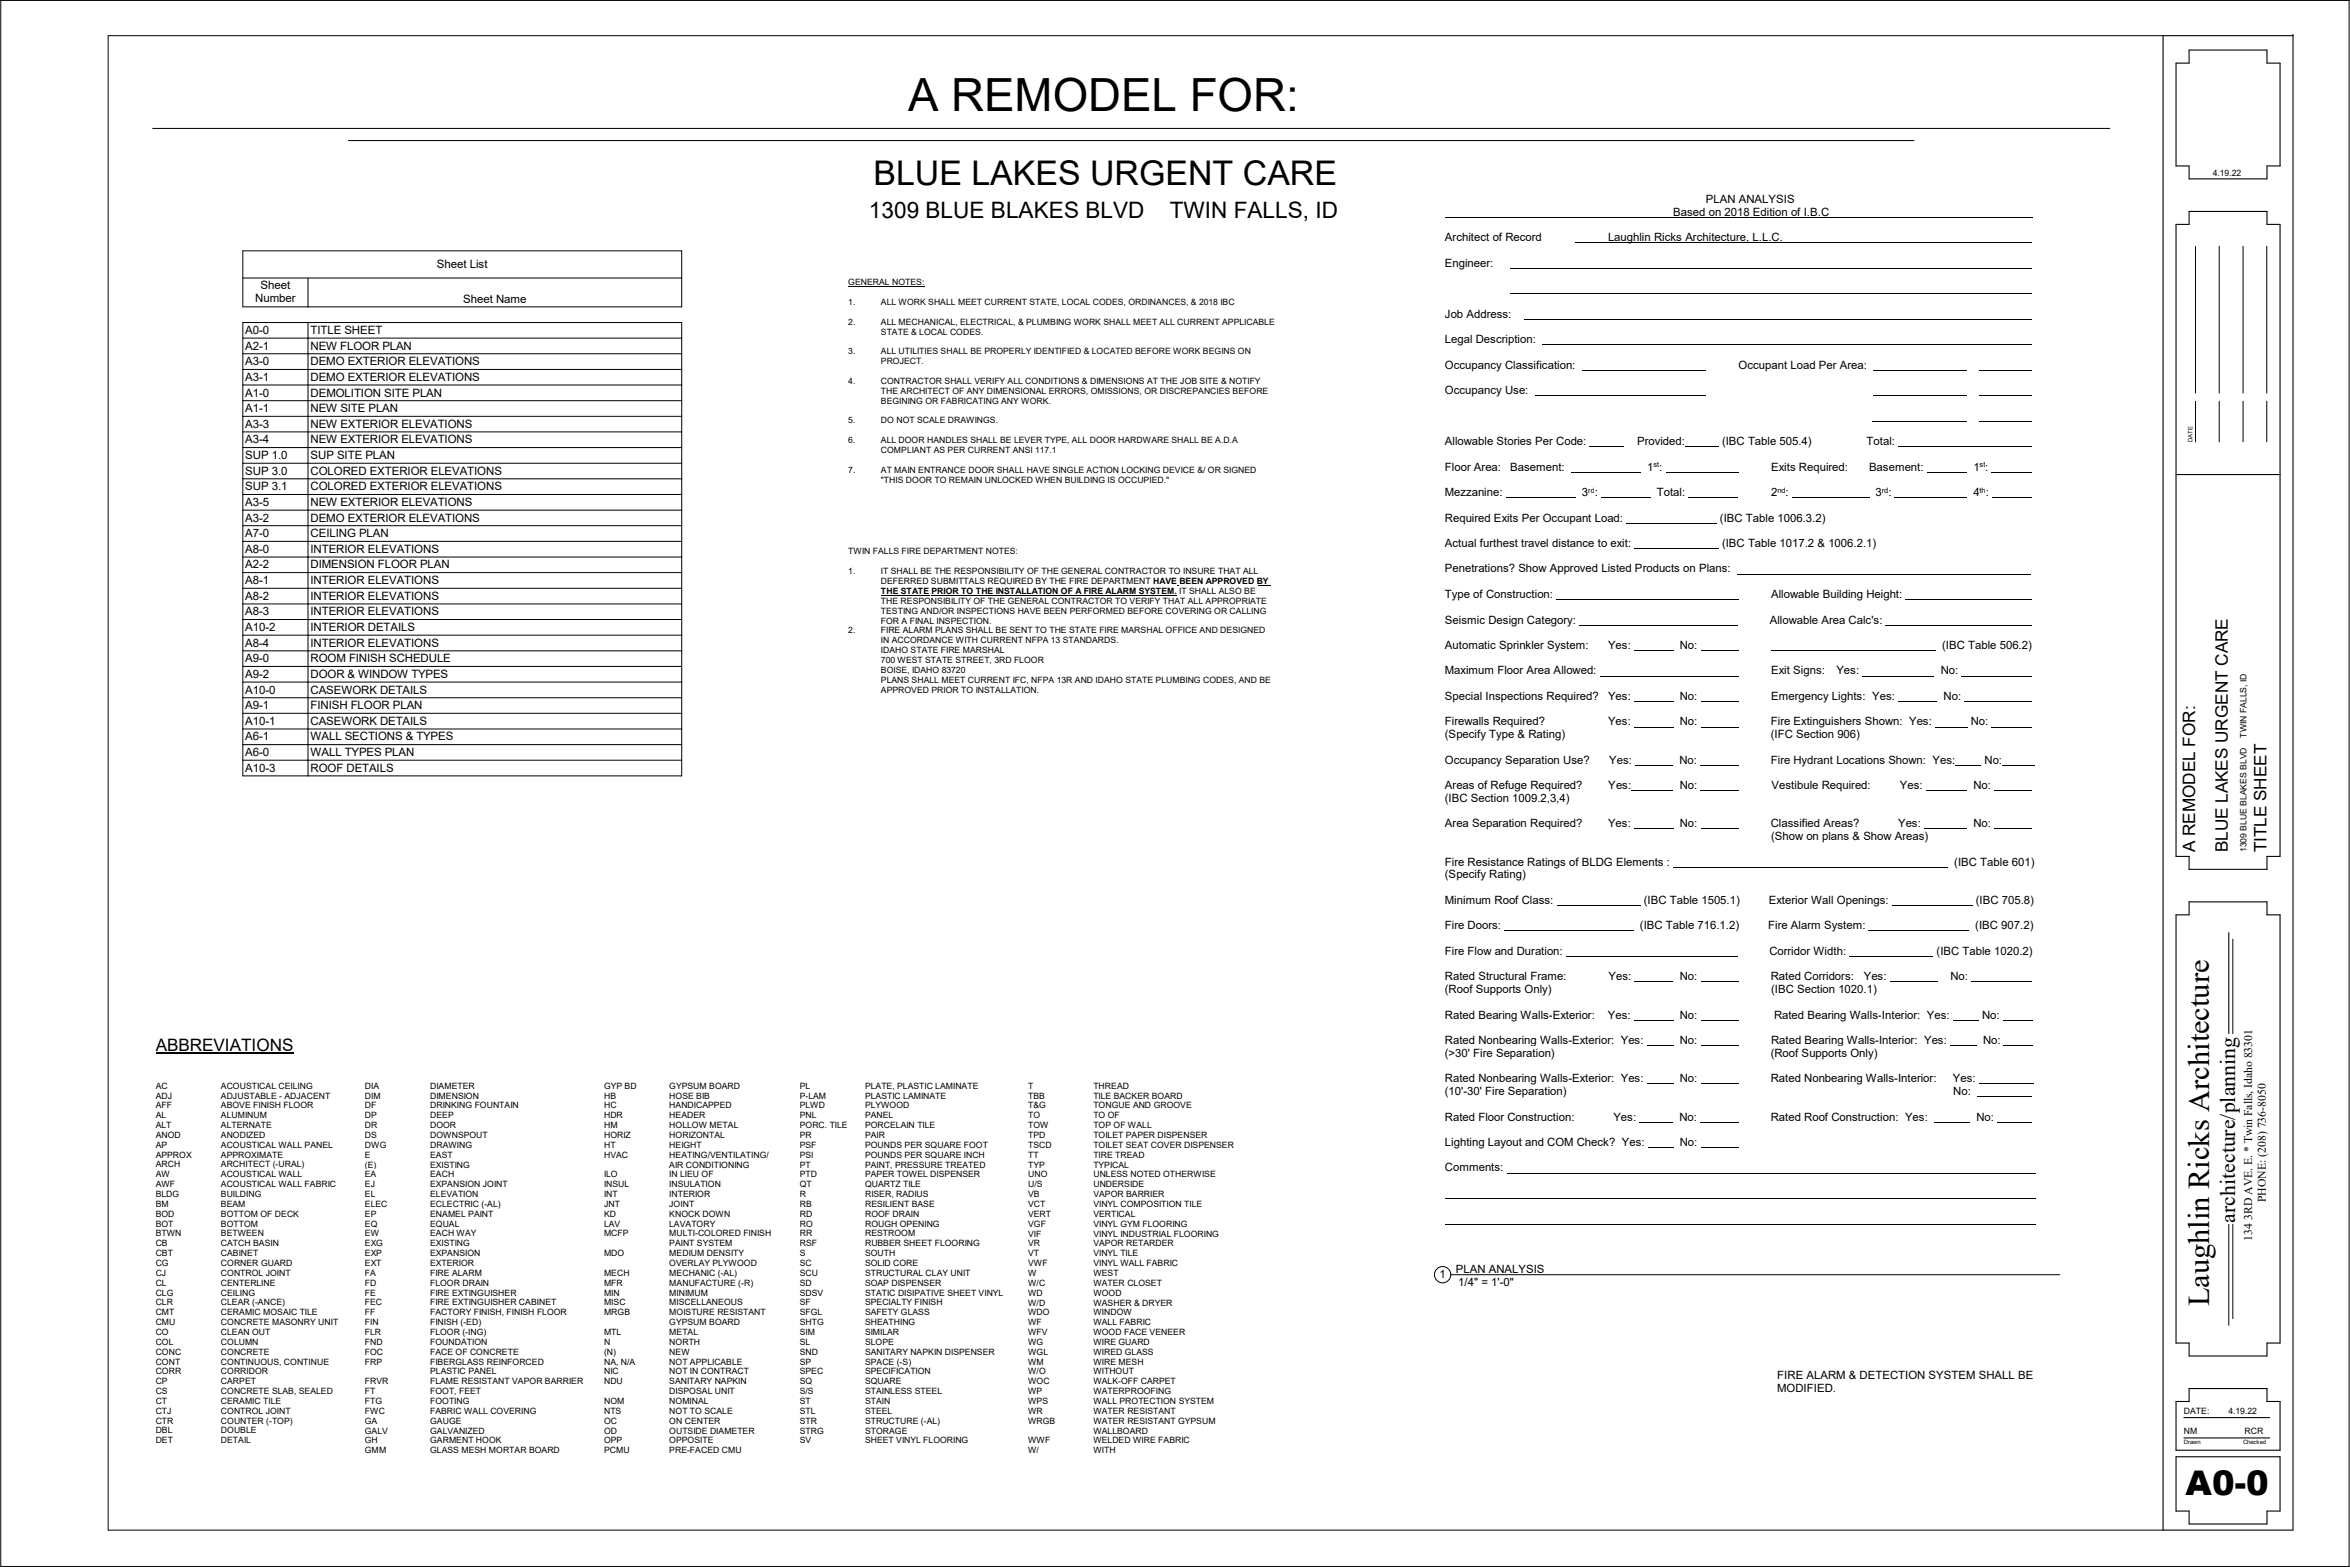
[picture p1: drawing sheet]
<svg xmlns="http://www.w3.org/2000/svg" width="914mm" height="610mm" viewBox="0 0 914 610" stroke-linecap="round" stroke-linejoin="round" font-family="sans-serif">
<defs><g id="words">
<text font-size="17.8" x="353.3" y="43.3">A REMODEL FOR:</text>
<g font-size="13.2">
<text x="339.9" y="72">BLUE LAKES URGENT CARE</text>
<text x="850.4" y="581.7">A0</text>
<text x="869.5" y="581.7">-</text>
<text x="874" y="581.7">0</text>
</g>
<text font-size="11.8" x="859.6" y="508.3" transform="rotate(-90 859.6 508.3)">Laughlin Ricks Architecture</text>
<g font-size="8.8">
<text x="338.1" y="84.7">1309 BLUE BLAKES BLVD</text>
<text x="455.1" y="84.7">TWIN FALLS, ID</text>
</g>
<text font-size="8.4" x="869.7" y="475.7" transform="rotate(-90 869.7 475.7)">architecture/planning</text>
<g font-size="6.7">
<text x="854.2" y="331.6" transform="rotate(-90 854.2 331.6)">A REMODEL FOR:</text>
<text x="866.9" y="331.6" transform="rotate(-90 866.9 331.6)">BLUE LAKES URGENT CARE</text>
<text x="882" y="331.6" transform="rotate(-90 882 331.6)">TITLE SHEET</text>
<text x="60.6" y="408.7">ABBREVIATIONS</text>
</g>
<g font-size="4.6">
<text x="881.7" y="467.7" transform="rotate(-90 881.7 467.7)">PHONE: (208) 736-8050</text>
<text x="876.3" y="482.6" transform="rotate(-90 876.3 482.6)">134 3RD AVE. E. * Twin Falls, Idaho 83301</text>
</g>
<g font-size="4.5">
<text x="170" y="104.3">Sheet List</text>
<text x="101.3" y="112.6">Sheet</text>
<text x="99.3" y="117.6">Number</text>
<text x="180.3" y="117.8">Sheet Name</text>
<text x="95.4" y="129.9">A0-0</text>
<text x="120.8" y="129.9">TITLE SHEET</text>
<text x="95.4" y="136">A2-1</text>
<text x="120.8" y="136">NEW FLOOR PLAN</text>
<text x="95.4" y="142.1">A3-0</text>
<text x="120.8" y="142.1">DEMO EXTERIOR ELEVATIONS</text>
<text x="95.4" y="148.2">A3-1</text>
<text x="120.8" y="148.2">DEMO EXTERIOR ELEVATIONS</text>
<text x="95.4" y="154.3">A1-0</text>
<text x="120.8" y="154.3">DEMOLITION SITE PLAN</text>
<text x="95.4" y="160.3">A1-1</text>
<text x="120.8" y="160.3">NEW SITE PLAN</text>
<text x="95.4" y="166.4">A3-3</text>
<text x="120.8" y="166.4">NEW EXTERIOR ELEVATIONS</text>
<text x="95.4" y="172.5">A3-4</text>
<text x="120.8" y="172.5">NEW EXTERIOR ELEVATIONS</text>
<text x="95.4" y="178.6">SUP 1.0</text>
<text x="120.8" y="178.6">SUP SITE PLAN</text>
<text x="95.4" y="184.7">SUP 3.0</text>
<text x="120.8" y="184.7">COLORED EXTERIOR ELEVATIONS</text>
<text x="95.4" y="190.8">SUP 3.1</text>
<text x="120.8" y="190.8">COLORED EXTERIOR ELEVATIONS</text>
<text x="95.4" y="196.8">A3-5</text>
<text x="120.8" y="196.8">NEW EXTERIOR ELEVATIONS</text>
<text x="95.4" y="202.9">A3-2</text>
<text x="120.8" y="202.9">DEMO EXTERIOR ELEVATIONS</text>
<text x="95.4" y="209">A7-0</text>
<text x="120.8" y="209">CEILING PLAN</text>
<text x="95.4" y="215.1">A8-0</text>
<text x="120.8" y="215.1">INTERIOR ELEVATIONS</text>
<text x="95.4" y="221.1">A2-2</text>
<text x="120.8" y="221.1">DIMENSION FLOOR PLAN</text>
<text x="95.4" y="227.2">A8-1</text>
<text x="120.8" y="227.2">INTERIOR ELEVATIONS</text>
<text x="95.4" y="233.3">A8-2</text>
<text x="120.8" y="233.3">INTERIOR ELEVATIONS</text>
<text x="95.4" y="239.4">A8-3</text>
<text x="120.8" y="239.4">INTERIOR ELEVATIONS</text>
<text x="95.4" y="245.5">A10-2</text>
<text x="120.8" y="245.5">INTERIOR DETAILS</text>
<text x="95.4" y="251.5">A8-4</text>
<text x="120.8" y="251.5">INTERIOR ELEVATIONS</text>
<text x="95.4" y="257.6">A9-0</text>
<text x="120.8" y="257.6">ROOM FINISH SCHEDULE</text>
<text x="95.4" y="263.7">A9-2</text>
<text x="120.8" y="263.7">DOOR &amp; WINDOW TYPES</text>
<text x="95.4" y="269.8">A10-0</text>
<text x="120.8" y="269.8">CASEWORK DETAILS</text>
<text x="95.4" y="275.9">A9-1</text>
<text x="120.8" y="275.9">FINISH FLOOR PLAN</text>
<text x="95.4" y="281.9">A10-1</text>
<text x="120.8" y="281.9">CASEWORK DETAILS</text>
<text x="95.4" y="288">A6-1</text>
<text x="120.8" y="288">WALL SECTIONS &amp; TYPES</text>
<text x="95.4" y="294.1">A6-0</text>
<text x="120.8" y="294.1">WALL TYPES PLAN</text>
<text x="95.4" y="300.2">A10-3</text>
<text x="120.8" y="300.2">ROOF DETAILS</text>
</g>
<g font-size="4.4">
<text x="651.1" y="83.9">Based on 2018 Edition of I.B.C</text>
<text x="663.8" y="79">PLAN ANALYSIS</text>
<text x="562.2" y="93.8">Architect of Record</text>
<text x="625.7" y="93.8">Laughlin Ricks Architecture, L.L.C.</text>
<text x="562.2" y="103.8">Engineer:</text>
<text x="562.2" y="123.6">Job Address:</text>
<text x="562.2" y="133.5">Legal Description:</text>
<text x="562.2" y="143.4">Occupancy Classification:</text>
<text x="676.4" y="143.4">Occupant Load Per Area:</text>
<text x="562.2" y="153.3">Occupancy Use:</text>
<text x="562.2" y="173.1">Allowable Stories Per Code:</text>
<text x="637" y="173.1">Provided:</text>
<text x="670.1" y="173.1">(IBC Table 505.4)</text>
<text x="726.3" y="173.1">Total:</text>
<text x="562.2" y="183">Floor Area:</text>
<text x="587.6" y="183">Basement:</text>
<text x="640.9" y="183">1</text>
<text x="645.6" y="183">:</text>
<text x="689.1" y="183">Exits Required:</text>
<text x="727.2" y="183">Basement:</text>
<text x="767.8" y="183">1</text>
<text x="772.5" y="183">:</text>
<text x="562.2" y="193">Mezzanine:</text>
<text x="615.5" y="193">3</text>
<text x="620.5" y="193">:</text>
<text x="644.7" y="193">Total:</text>
<text x="689.1" y="193">2</text>
<text x="694.8" y="193">:</text>
<text x="729.7" y="193">3</text>
<text x="734.8" y="193">:</text>
<text x="767.8" y="193">4</text>
<text x="772.7" y="193">:</text>
<text x="562.2" y="202.9">Required Exits Per Occupant Load:</text>
<text x="669.2" y="202.9">(IBC Table 1006.3.2)</text>
<text x="562.2" y="212.8">Actual furthest travel distance to exit:</text>
<text x="670.1" y="212.8">(IBC Table 1017.2 &amp; 1006.2.1)</text>
<text x="562.2" y="222.7">Penetrations? Show Approved Listed Products on Plans:</text>
<text x="562.2" y="232.6">Type of Construction:</text>
<text x="689.1" y="232.6">Allowable Building Height:</text>
<text x="562.2" y="242.6">Seismic Design Category:</text>
<text x="688.6" y="242.6">Allowable Area Calc's:</text>
<text x="562.2" y="252.5">Automatic Sprinkler System:</text>
<text x="625.7" y="252.5">Yes:</text>
<text x="653.6" y="252.5">No:</text>
<text x="755.7" y="252.5">(IBC Table 506.2)</text>
<text x="562.2" y="262.4">Maximum Floor Area Allowed:</text>
<text x="689.1" y="262.4">Exit Signs:</text>
<text x="714.5" y="262.4">Yes:</text>
<text x="755.1" y="262.4">No:</text>
<text x="562.2" y="272.3">Special Inspections Required?</text>
<text x="625.7" y="272.3">Yes:</text>
<text x="653.6" y="272.3">No:</text>
<text x="689.1" y="272.3">Emergency Lights:</text>
<text x="728.5" y="272.3">Yes:</text>
<text x="756.2" y="272.3">No:</text>
<text x="562.2" y="282.2">Firewalls Required?</text>
<text x="562.2" y="287.2">(Specify Type &amp; Rating)</text>
<text x="625.7" y="282.2">Yes:</text>
<text x="653.6" y="282.2">No:</text>
<text x="689" y="282.2">Fire Extinguishers Shown: Yes:</text>
<text x="689" y="287.2">(IFC Section 906)</text>
<text x="766.8" y="282.2">No:</text>
<text x="562.2" y="297.1">Occupancy Separation Use?</text>
<text x="626.1" y="297.1">Yes:</text>
<text x="653.5" y="297.1">No:</text>
<text x="689" y="297.1">Fire Hydrant Locations Shown: Yes:</text>
<text x="772.2" y="297.1">No:</text>
<text x="562.2" y="307">Areas of Refuge Required?</text>
<text x="562.2" y="312">(IBC Section 1009.2,3,4)</text>
<text x="625.8" y="307">Yes:</text>
<text x="653.6" y="307">No:</text>
<text x="689.4" y="307">Vestibule Required:</text>
<text x="739.3" y="307">Yes:</text>
<text x="767.8" y="307">No:</text>
<text x="562.2" y="321.9">Area Separation Required?</text>
<text x="625.7" y="321.9">Yes:</text>
<text x="653.6" y="321.9">No:</text>
<text x="689" y="321.9">Classified Areas?</text>
<text x="738.5" y="321.9">Yes:</text>
<text x="767.8" y="321.9">No:</text>
<text x="689.1" y="326.9">(Show on plans &amp; Show Areas)</text>
<text x="562.2" y="336.8">Fire Resistance Ratings of BLDG Elements :</text>
<text x="562.2" y="341.7">(Specify Rating)</text>
<text x="760.4" y="336.8">(IBC Table 601)</text>
<text x="562.2" y="351.6">Minimum Roof Class:</text>
<text x="639.7" y="351.6">(IBC Table 1505.1)</text>
<text x="688.3" y="351.6">Exterior Wall Openings:</text>
<text x="768.8" y="351.6">(IBC 705.8)</text>
<text x="562.2" y="361.5">Fire Doors:</text>
<text x="638.1" y="361.5">(IBC Table 716.1.2)</text>
<text x="688" y="361.5">Fire Alarm System:</text>
<text x="768.6" y="361.5">(IBC 907.2)</text>
<text x="562.2" y="371.5">Fire Flow and Duration:</text>
<text x="688.5" y="371.5">Corridor Width:</text>
<text x="753.5" y="371.5">(IBC Table 1020.2)</text>
<text x="562.2" y="381.4">Rated Structural Frame:</text>
<text x="625.9" y="381.4">Yes:</text>
<text x="653.6" y="381.4">No:</text>
<text x="689" y="381.4">Rated Corridors:</text>
<text x="725.2" y="381.4">Yes:</text>
<text x="758.9" y="381.4">No:</text>
<text x="562.2" y="386.3">(Roof Supports Only)</text>
<text x="689.1" y="386.3">(IBC Section 1020.1)</text>
<text x="562.2" y="396.2">Rated Bearing Walls-Exterior:</text>
<text x="625.6" y="396.2">Yes:</text>
<text x="653.6" y="396.2">No:</text>
<text x="690.3" y="396.2">Rated Bearing Walls-Interior: Yes:</text>
<text x="771.3" y="396.2">No:</text>
<text x="562.2" y="406.1">Rated Nonbearing Walls-Exterior: Yes:</text>
<text x="653.6" y="406.1">No:</text>
<text x="689.1" y="406.1">Rated Bearing Walls</text>
<text x="729.7" y="406.1">-</text>
<text x="731.1" y="406.1">Interior: Yes:</text>
<text x="771.6" y="406.1">No:</text>
<text x="562.2" y="411.1">(&gt;30' Fire Separation)</text>
<text x="689" y="411.1">(Roof Supports Only)</text>
<text x="562.2" y="421">Rated Nonbearing Walls-Exterior: Yes:</text>
<text x="653.6" y="421">No:</text>
<text x="689" y="421">Rated Nonbearing Walls-Interior:</text>
<text x="759.8" y="421">Yes:</text>
<text x="562.2" y="426">(10'-30' Fire Separation)</text>
<text x="760" y="426">No:</text>
<text x="562.2" y="435.9">Rated Floor Construction:</text>
<text x="627.8" y="435.9">Yes:</text>
<text x="653.5" y="435.9">No:</text>
<text x="689" y="435.9">Rated Roof Construction: Yes:</text>
<text x="769.1" y="435.9">No:</text>
<text x="562.2" y="445.8">Lighting Layout and COM Check? Yes:</text>
<text x="653.6" y="445.8">No:</text>
<text x="562.2" y="455.7">Comments:</text>
<text x="560.1" y="497.3">1</text>
<text x="566.5" y="495">PLAN ANALYSIS</text>
<text x="567.4" y="500.2">1/4&quot; = 1'-0&quot;</text>
<text x="691.6" y="536.4">FIRE ALARM &amp; DETECTION SYSTEM SHALL BE</text>
<text x="691.6" y="541.4">MODIFIED.</text>
</g>
<g font-size="3.4">
<text x="861" y="68.5">4.19.22</text>
<text x="330.1" y="111">GENERAL NOTES:</text>
<text x="330.1" y="118.7">1.</text>
<text x="342.8" y="118.7">ALL WORK SHALL MEET CURRENT STATE, LOCAL CODES, ORDINANCES, &amp; 2018 IBC</text>
<text x="330.1" y="126.4">2.</text>
<text x="342.8" y="126.4">ALL MECHANICAL, ELECTRICAL, &amp; PLUMBING WORK SHALL MEET ALL CURRENT APPLICABLE</text>
<text x="342.8" y="130.2">STATE &amp; LOCAL CODES.</text>
<text x="330.1" y="137.9">3.</text>
<text x="342.8" y="137.9">ALL UTILITIES SHALL BE PROPERLY IDENTIFIED &amp; LOCATED BEFORE WORK BEGINS ON</text>
<text x="342.8" y="141.7">PROJECT.</text>
<text x="330.1" y="149.4">4.</text>
<text x="342.8" y="149.4">CONTRACTOR SHALL VERIFY ALL CONDITIONS &amp; DIMENSIONS AT THE JOB SITE &amp; NOTIFY</text>
<text x="342.8" y="153.2">THE ARCHITECT OF ANY DIMENSIONAL ERRORS, OMISSIONS, OR DISCREPANCIES BEFORE</text>
<text x="342.8" y="157.1">BEGINING OR FABRICATING ANY WORK.</text>
<text x="330.1" y="164.7">5.</text>
<text x="342.8" y="164.7">DO NOT SCALE DRAWINGS.</text>
<text x="330.1" y="172.4">6.</text>
<text x="342.8" y="172.4">ALL DOOR HANDLES SHALL BE LEVER TYPE, ALL DOOR HARDWARE SHALL BE A.D.A</text>
<text x="342.8" y="176.2">COMPLIANT AS PER CURRENT ANSI 117.1</text>
<text x="330.1" y="183.9">7.</text>
<text x="342.8" y="183.9">AT MAIN ENTRANCE DOOR SHALL HAVE SINGLE ACTION LOCKING DEVICE &amp;/ OR SIGNED</text>
<text x="342.8" y="187.7">&quot;THIS DOOR TO REMAIN UNLOCKED WHEN BUILDING IS OCCUPIED.&quot;</text>
<text x="330.1" y="215.5">TWIN FALLS FIRE DEPARTMENT NOTES:</text>
<text x="330.1" y="223.1">1.</text>
<text x="342.8" y="223.1">IT SHALL BE THE RESPONSIBILITY OF THE GENERAL CONTRACTOR TO INSURE THAT ALL</text>
<text x="342.8" y="227">DEFERRED SUBMITTALS REQUIRED BY THE FIRE DEPARTMENT HAVE BEEN APPROVED BY</text>
<text x="342.8" y="231.1">THE STATE</text>
<text x="362.5" y="231.1">PRIOR TO THE INSTALLATION OF A FIRE ALARM SYSTEM.</text>
<text x="458.9" y="231">IT SHALL ALSO BE</text>
<text x="342.8" y="234.9">THE RESPONSIBILITY OF THE GENERAL CONTRACTOR TO VERIFY THAT ALL APPROPRIATE</text>
<text x="342.8" y="238.8">TESTING AND/OR INSPECTIONS HAVE BEEN PERFORMED BEFORE COVERING OR CALLING</text>
<text x="342.8" y="242.6">FOR A FINAL INSPECTION.</text>
<text x="330.1" y="246.4">2.</text>
<text x="342.8" y="246.4">FIRE ALARM PLANS SHALL BE SENT TO THE STATE FIRE MARSHAL OFFICE AND DESIGNED</text>
<text x="342.8" y="250.3">IN ACCORDANCE WITH CURRENT NFPA 13 STANDARDS.</text>
<text x="342.8" y="254.1">IDAHO STATE FIRE MARSHAL</text>
<text x="342.8" y="257.9">700 WEST STATE STREET, 3RD FLOOR</text>
<text x="342.8" y="261.7">BOISE, IDAHO 83720</text>
<text x="342.8" y="269.4">APPROVED PRIOR TO INSTALLATION.</text>
<text x="342.8" y="265.6">PLANS SHALL MEET CURRENT IFC, NFPA 13R AND IDAHO STATE PLUMBING CODES, AND BE</text>
<text x="874.2" y="287" transform="rotate(-90 874.2 287)">TWIN FALLS, ID</text>
<text x="874.2" y="331.6" transform="rotate(-90 874.2 331.6)">1309 BLUE BLAKES BLVD</text>
<text x="60.6" y="423.5">AC</text>
<text x="86" y="423.5">ACOUSTICAL CEILING</text>
<text x="142" y="423.5">DIA</text>
<text x="167.4" y="423.5">DIAMETER</text>
<text x="235" y="423.5">GYP BD</text>
<text x="260.4" y="423.5">GYPSUM BOARD</text>
<text x="311.2" y="423.5">PL</text>
<text x="336.6" y="423.5">PLATE, PLASTIC LAMINATE</text>
<text x="400" y="423.5">T</text>
<text x="425.4" y="423.5">THREAD</text>
<text x="60.6" y="427.4">ADJ</text>
<text x="60.6" y="431.2">AFF</text>
<text x="86" y="427.4">ADJUSTABLE -</text>
<text x="86" y="431.2">ABOVE FINISH FLOOR</text>
<text x="110.7" y="427.4">ADJACENT</text>
<text x="142" y="427.4">DIM</text>
<text x="142" y="431.2">DF</text>
<text x="167.4" y="427.4">DIMENSION</text>
<text x="167.4" y="431.2">DRINKING FOUNTAIN</text>
<text x="235" y="427.4">HB</text>
<text x="235" y="431.2">HC</text>
<text x="260.4" y="427.4">HOSE BIB</text>
<text x="260.4" y="431.2">HANDICAPPED</text>
<text x="311.2" y="427.4">P-LAM</text>
<text x="311.2" y="431.2">PLWD</text>
<text x="336.6" y="427.4">PLASTIC LAMINATE</text>
<text x="336.6" y="431.2">PLYWOOD</text>
<text x="400" y="427.4">TBB</text>
<text x="400" y="431.2">T&amp;G</text>
<text x="425.4" y="427.4">TILE BACKER BOARD</text>
<text x="425.4" y="431.2">TONGUE AND GROOVE</text>
<text x="60.6" y="435">AL</text>
<text x="86" y="435">ALUMINUM</text>
<text x="142" y="435">DP</text>
<text x="167.4" y="435">DEEP</text>
<text x="235" y="435">HDR</text>
<text x="260.4" y="435">HEADER</text>
<text x="311.2" y="435">PNL</text>
<text x="336.6" y="435">PANEL</text>
<text x="400" y="435">TO</text>
<text x="425.4" y="435">TO OF</text>
<text x="60.6" y="438.8">ALT</text>
<text x="60.6" y="442.7">ANOD</text>
<text x="86" y="438.8">ALTERNATE</text>
<text x="86" y="442.7">ANODIZED</text>
<text x="142" y="438.8">DR</text>
<text x="142" y="442.7">DS</text>
<text x="167.4" y="438.8">DOOR</text>
<text x="167.4" y="442.7">DOWNSPOUT</text>
<text x="235" y="438.8">HM</text>
<text x="235" y="442.7">HORIZ</text>
<text x="260.4" y="438.8">HOLLOW METAL</text>
<text x="260.4" y="442.7">HORIZONTAL</text>
<text x="311.2" y="438.8">PORC. TILE</text>
<text x="311.2" y="442.7">PR</text>
<text x="336.6" y="438.8">PORCELAIN TILE</text>
<text x="336.6" y="442.7">PAIR</text>
<text x="400" y="438.8">TOW</text>
<text x="400" y="442.7">TPD</text>
<text x="425.4" y="438.8">TOP OF WALL</text>
<text x="425.4" y="442.7">TOILET PAPER DISPENSER</text>
<text x="60.6" y="446.5">AP</text>
<text x="86" y="446.5">ACOUSTICAL WALL PANEL</text>
<text x="142" y="446.5">DWG</text>
<text x="167.4" y="446.5">DRAWING</text>
<text x="235" y="446.5">HT</text>
<text x="260.4" y="446.5">HEIGHT</text>
<text x="311.2" y="446.5">PSF</text>
<text x="336.6" y="446.5">POUNDS PER SQUARE FOOT</text>
<text x="400" y="446.5">TSCD</text>
<text x="425.4" y="446.5">TOILET SEAT COVER DISPENSER</text>
<text x="60.6" y="450.3">APPROX</text>
<text x="60.6" y="454.2">ARCH</text>
<text x="86" y="450.3">APPROXIMATE</text>
<text x="86" y="454.2">ARCHITECT (-URAL)</text>
<text x="142" y="450.3">E</text>
<text x="142" y="454.2">(E)</text>
<text x="167.4" y="450.3">EAST</text>
<text x="167.4" y="454.2">EXISTING</text>
<text x="235" y="450.3">HVAC</text>
<text x="260.4" y="454.2">AIR CONDITIONING</text>
<text x="260.4" y="450.3">HEATING/VENTILATING/</text>
<text x="311.2" y="450.3">PSI</text>
<text x="311.2" y="454.2">PT</text>
<text x="336.6" y="450.3">POUNDS PER SQUARE INCH</text>
<text x="336.6" y="454.2">PAINT, PRESSURE TREATED</text>
<text x="400" y="450.3">TT</text>
<text x="400" y="454.2">TYP</text>
<text x="425.4" y="450.3">TIRE TREAD</text>
<text x="425.4" y="454.2">TYPICAL</text>
<text x="60.6" y="458">AW</text>
<text x="60.6" y="461.9">AWF</text>
<text x="86" y="458">ACOUSTICAL WALL</text>
<text x="86" y="461.9">ACOUSTICAL WALL FABRIC</text>
<text x="142" y="458">EA</text>
<text x="142" y="461.9">EJ</text>
<text x="167.4" y="458">EACH</text>
<text x="167.4" y="461.9">EXPANSION JOINT</text>
<text x="235" y="458">ILO</text>
<text x="235" y="461.9">INSUL</text>
<text x="260.4" y="458">IN LIEU OF</text>
<text x="260.4" y="461.9">INSULATION</text>
<text x="311.2" y="458">PTD</text>
<text x="311.2" y="461.9">QT</text>
<text x="336.6" y="458">PAPER TOWEL DISPENSER</text>
<text x="336.6" y="461.9">QUARTZ TILE</text>
<text x="400" y="458">UNO</text>
<text x="400" y="461.9">U/S</text>
<text x="425.4" y="458">UNLESS NOTED OTHERWISE</text>
<text x="425.4" y="461.9">UNDERSIDE</text>
<text x="60.6" y="465.7">BLDG</text>
<text x="86" y="465.7">BUILDING</text>
<text x="142" y="465.7">EL</text>
<text x="167.4" y="465.7">ELEVATION</text>
<text x="235" y="465.7">INT</text>
<text x="260.4" y="465.7">INTERIOR</text>
<text x="311.2" y="465.7">R</text>
<text x="336.6" y="465.7">RISER, RADIUS</text>
<text x="400" y="465.7">VB</text>
<text x="425.4" y="465.7">VAPOR BARRIER</text>
<text x="60.6" y="469.5">BM</text>
<text x="60.6" y="473.3">BOD</text>
<text x="86" y="469.5">BEAM</text>
<text x="86" y="473.3">BOTTOM OF DECK</text>
<text x="142" y="469.5">ELEC</text>
<text x="142" y="473.3">EP</text>
<text x="167.4" y="469.5">ECLECTRIC (-AL)</text>
<text x="167.4" y="473.3">ENAMEL PAINT</text>
<text x="235" y="469.5">JNT</text>
<text x="235" y="473.3">KD</text>
<text x="260.4" y="469.5">JOINT</text>
<text x="260.4" y="473.3">KNOCK DOWN</text>
<text x="311.2" y="469.5">RB</text>
<text x="311.2" y="473.3">RD</text>
<text x="336.6" y="469.5">RESILIENT BASE</text>
<text x="336.6" y="473.3">ROOF DRAIN</text>
<text x="400" y="469.5">VCT</text>
<text x="400" y="473.4">VERT</text>
<text x="425.4" y="469.5">VINYL COMPOSITION TILE</text>
<text x="425.4" y="473.4">VERTICAL</text>
<text x="60.6" y="477.2">BOT</text>
<text x="86" y="477.2">BOTTOM</text>
<text x="142" y="477.2">EQ</text>
<text x="167.4" y="477.2">EQUAL</text>
<text x="235" y="477.2">LAV</text>
<text x="260.4" y="477.2">LAVATORY</text>
<text x="311.2" y="477.2">RO</text>
<text x="336.6" y="477.2">ROUGH OPENING</text>
<text x="400" y="477.2">VGF</text>
<text x="425.4" y="477.2">VINYL GYM FLOORING</text>
<text x="60.6" y="481">BTWN</text>
<text x="60.6" y="484.8">CB</text>
<text x="86" y="481">BETWEEN</text>
<text x="86" y="484.8">CATCH BASIN</text>
<text x="142" y="481">EW</text>
<text x="142" y="484.8">EXG</text>
<text x="167.4" y="481">EACH WAY</text>
<text x="167.4" y="484.8">EXISTING</text>
<text x="235" y="481">MCFP</text>
<text x="260.4" y="481">MULTI-COLORED FINISH</text>
<text x="260.4" y="484.8">PAINT SYSTEM</text>
<text x="311.2" y="481">RR</text>
<text x="311.2" y="484.8">RSF</text>
<text x="336.6" y="481">RESTROOM</text>
<text x="336.6" y="484.8">RUBBER SHEET FLOORING</text>
<text x="400" y="481">VIF</text>
<text x="400" y="484.8">VR</text>
<text x="425.4" y="481">VINYL INDUSTRIAL FLOORING</text>
<text x="425.4" y="484.8">VAPOR RETARDER</text>
<text x="60.6" y="488.7">CBT</text>
<text x="86" y="488.7">CABINET</text>
<text x="142" y="488.7">EXP</text>
<text x="167.4" y="488.7">EXPANSION</text>
<text x="235" y="488.7">MDO</text>
<text x="260.4" y="488.7">MEDIUM DENSITY</text>
<text x="311.2" y="488.7">S</text>
<text x="336.6" y="488.7">SOUTH</text>
<text x="400" y="488.7">VT</text>
<text x="425.4" y="488.7">VINYL TILE</text>
<text x="60.6" y="492.5">CG</text>
<text x="60.6" y="496.4">CJ</text>
<text x="86" y="492.5">CORNER GUARD</text>
<text x="86" y="496.4">CONTROL JOINT</text>
<text x="142" y="492.5">EXT</text>
<text x="142" y="496.4">FA</text>
<text x="167.4" y="492.5">EXTERIOR</text>
<text x="167.4" y="496.4">FIRE ALARM</text>
<text x="235" y="496.4">MECH</text>
<text x="260.4" y="492.5">OVERLAY PLYWOOD</text>
<text x="260.4" y="496.4">MECHANIC (-AL)</text>
<text x="311.2" y="492.5">SC</text>
<text x="311.2" y="496.4">SCU</text>
<text x="336.6" y="492.5">SOLID CORE</text>
<text x="336.6" y="496.4">STRUCTURAL CLAY UNIT</text>
<text x="400" y="492.5">VWF</text>
<text x="400" y="496.4">W</text>
<text x="425.4" y="492.5">VINYL WALL FABRIC</text>
<text x="425.4" y="496.4">WEST</text>
<text x="60.6" y="500.2">CL</text>
<text x="86" y="500.2">CENTERLINE</text>
<text x="142" y="500.2">FD</text>
<text x="167.4" y="500.2">FLOOR DRAIN</text>
<text x="235" y="500.2">MFR</text>
<text x="260.4" y="500.2">MANUFACTURE (-R)</text>
<text x="311.2" y="500.2">SD</text>
<text x="336.6" y="500.2">SOAP DISPENSER</text>
<text x="400" y="500.2">W/C</text>
<text x="425.4" y="500.2">WATER CLOSET</text>
<text x="60.6" y="504">CLG</text>
<text x="60.6" y="507.8">CLR</text>
<text x="86" y="504">CEILING</text>
<text x="86" y="507.8">CLEAR (-ANCE)</text>
<text x="142" y="504">FE</text>
<text x="142" y="507.8">FEC</text>
<text x="167.4" y="504">FIRE EXTINGUISHER</text>
<text x="167.4" y="507.8">FIRE EXTINGUISHER CABINET</text>
<text x="235" y="504">MIN</text>
<text x="235" y="507.8">MISC</text>
<text x="260.4" y="504">MINIMUM</text>
<text x="260.4" y="507.8">MISCELLANEOUS</text>
<text x="311.2" y="504">SDSV</text>
<text x="311.2" y="507.8">SF</text>
<text x="336.6" y="504">STATIC DISIPATIVE SHEET VINYL</text>
<text x="336.6" y="507.8">SPECIALTY FINISH</text>
<text x="400" y="504">WD</text>
<text x="400" y="507.9">W/D</text>
<text x="425.4" y="504">WOOD</text>
<text x="425.4" y="507.9">WASHER &amp; DRYER</text>
<text x="60.6" y="511.7">CMT</text>
<text x="60.6" y="515.5">CMU</text>
<text x="86" y="511.7">CERAMIC MOSAIC TILE</text>
<text x="86" y="515.5">CONCRETE MASONRY UNIT</text>
<text x="142" y="511.7">FF</text>
<text x="142" y="515.5">FIN</text>
<text x="167.4" y="511.7">FACTORY FINISH, FINISH FLOOR</text>
<text x="167.4" y="515.5">FINISH (-ED)</text>
<text x="235" y="511.7">MRGB</text>
<text x="260.4" y="511.7">MOISTURE RESISTANT</text>
<text x="260.4" y="515.5">GYPSUM BOARD</text>
<text x="311.2" y="511.7">SFGL</text>
<text x="311.2" y="515.5">SHTG</text>
<text x="336.6" y="511.7">SAFETY GLASS</text>
<text x="336.6" y="515.5">SHEATHING</text>
<text x="400" y="511.7">WDO</text>
<text x="400" y="515.5">WF</text>
<text x="425.4" y="511.7">WINDOW</text>
<text x="425.4" y="515.5">WALL FABRIC</text>
<text x="60.6" y="519.3">CO</text>
<text x="86" y="519.3">CLEAN OUT</text>
<text x="142" y="519.3">FLR</text>
<text x="167.4" y="519.3">FLOOR (-ING)</text>
<text x="235" y="519.3">MTL</text>
<text x="260.4" y="519.3">METAL</text>
<text x="311.2" y="519.3">SIM</text>
<text x="336.6" y="519.3">SIMILAR</text>
<text x="400" y="519.3">WFV</text>
<text x="425.4" y="519.3">WOOD FACE VENEER</text>
<text x="60.6" y="523.2">COL</text>
<text x="60.6" y="527">CONC</text>
<text x="86" y="523.2">COLUMN</text>
<text x="86" y="527">CONCRETE</text>
<text x="142" y="523.2">FND</text>
<text x="142" y="527">FOC</text>
<text x="167.4" y="523.2">FOUNDATION</text>
<text x="167.4" y="527">FACE OF CONCRETE</text>
<text x="235" y="523.2">N</text>
<text x="235" y="527">(N)</text>
<text x="260.4" y="523.2">NORTH</text>
<text x="260.4" y="527">NEW</text>
<text x="311.2" y="523.2">SL</text>
<text x="311.2" y="527">SND</text>
<text x="336.6" y="523.2">SLOPE</text>
<text x="336.6" y="527">SANITARY NAPKIN DISPENSER</text>
<text x="400" y="523.2">WG</text>
<text x="400" y="527.1">WGL</text>
<text x="425.4" y="523.2">WIRE GUARD</text>
<text x="425.4" y="527.1">WIRED GLASS</text>
<text x="60.6" y="530.9">CONT</text>
<text x="86" y="530.9">CONTINUOUS, CONTINUE</text>
<text x="142" y="530.9">FRP</text>
<text x="167.4" y="530.9">FIBERGLASS REINFORCED</text>
<text x="235" y="530.9">NA, N/A</text>
<text x="260.4" y="530.9">NOT APPLICABLE</text>
<text x="311.2" y="530.9">SP</text>
<text x="336.6" y="530.9">SPACE (-S)</text>
<text x="400" y="530.9">WM</text>
<text x="425.4" y="530.9">WIRE MESH</text>
<text x="60.6" y="534.7">CORR</text>
<text x="60.6" y="538.5">CP</text>
<text x="86" y="534.7">CORRIDOR</text>
<text x="86" y="538.5">CARPET</text>
<text x="142" y="538.5">FRVR</text>
<text x="167.4" y="534.7">PLASTIC PANEL</text>
<text x="167.4" y="538.5">FLAME RESISTANT VAPOR BARRIER</text>
<text x="235" y="534.7">NIC</text>
<text x="235" y="538.5">NDU</text>
<text x="260.4" y="534.7">NOT IN CONTRACT</text>
<text x="260.4" y="538.5">SANITARY NAPKIN</text>
<text x="311.2" y="534.7">SPEC</text>
<text x="311.2" y="538.5">SQ</text>
<text x="336.6" y="534.7">SPECIFICATION</text>
<text x="336.6" y="538.5">SQUARE</text>
<text x="400" y="534.7">W/O</text>
<text x="400" y="538.5">WOC</text>
<text x="425.4" y="534.7">WITHOUT</text>
<text x="425.4" y="538.5">WALK-OFF CARPET</text>
<text x="60.6" y="542.3">CS</text>
<text x="86" y="542.3">CONCRETE SLAB, SEALED</text>
<text x="142" y="542.3">FT</text>
<text x="167.4" y="542.3">FOOT, FEET</text>
<text x="260.4" y="542.4">DISPOSAL UNIT</text>
<text x="311.2" y="542.4">S/S</text>
<text x="336.6" y="542.4">STAINLESS STEEL</text>
<text x="400" y="542.4">WP</text>
<text x="425.4" y="542.4">WATERPROOFING</text>
<text x="60.6" y="546.2">CT</text>
<text x="60.6" y="550">CTJ</text>
<text x="86" y="546.2">CERAMIC TILE</text>
<text x="86" y="550">CONTROL JOINT</text>
<text x="142" y="546.2">FTG</text>
<text x="142" y="550">FWC</text>
<text x="167.4" y="546.2">FOOTING</text>
<text x="167.4" y="550">FABRIC WALL COVERING</text>
<text x="235" y="546.2">NOM</text>
<text x="235" y="550">NTS</text>
<text x="260.4" y="546.2">NOMINAL</text>
<text x="260.4" y="550">NOT TO SCALE</text>
<text x="311.2" y="546.2">ST</text>
<text x="311.2" y="550">STL</text>
<text x="336.6" y="546.2">STAIN</text>
<text x="336.6" y="550">STEEL</text>
<text x="400" y="546.2">WPS</text>
<text x="400" y="550">WR</text>
<text x="425.4" y="546.2">WALL PROTECTION SYSTEM</text>
<text x="425.4" y="550">WATER RESISTANT</text>
<text x="849.8" y="550.2">DATE:</text>
<text x="867.1" y="550.2">4.19.22</text>
<text x="60.6" y="553.8">CTR</text>
<text x="60.6" y="557.7">DBL</text>
<text x="86" y="553.8">COUNTER (-TOP)</text>
<text x="86" y="557.7">DOUBLE</text>
<text x="142" y="553.8">GA</text>
<text x="142" y="557.7">GALV</text>
<text x="167.4" y="553.8">GAUGE</text>
<text x="167.4" y="557.7">GALVANIZED</text>
<text x="235" y="553.8">OC</text>
<text x="235" y="557.7">OD</text>
<text x="260.4" y="553.8">ON CENTER</text>
<text x="260.4" y="557.7">OUTSIDE DIAMETER</text>
<text x="311.2" y="553.8">STR</text>
<text x="311.2" y="557.7">STRG</text>
<text x="336.6" y="553.8">STRUCTURE (-AL)</text>
<text x="336.6" y="557.7">STORAGE</text>
<text x="400" y="553.9">WRGB</text>
<text x="425.4" y="553.9">WATER RESISTANT GYPSUM</text>
<text x="425.4" y="557.7">WALLBOARD</text>
<text x="849.8" y="558">NM</text>
<text x="873.4" y="558">RCR</text>
<text x="60.6" y="561.5">DET</text>
<text x="86" y="561.5">DETAIL</text>
<text x="142" y="561.5">GH</text>
<text x="167.4" y="561.5">GARMENT HOOK</text>
<text x="235" y="561.5">OPP</text>
<text x="260.4" y="561.5">OPPOSITE</text>
<text x="311.2" y="561.5">SV</text>
<text x="336.6" y="561.5">SHEET VINYL FLOORING</text>
<text x="400" y="561.6">WWF</text>
<text x="425.4" y="561.6">WELDED WIRE FABRIC</text>
<text x="142" y="565.4">GMM</text>
<text x="167.4" y="565.4">GLASS MESH MORTAR BOARD</text>
<text x="235" y="565.4">PCMU</text>
<text x="260.4" y="565.4">PRE-FACED CMU</text>
<text x="400" y="565.4">W/</text>
<text x="425.4" y="565.4">WITH</text>
</g>
<g font-size="2.9">
<text x="643.3" y="181.7">st</text>
<text x="770.3" y="181.7">st</text>
<text x="617.9" y="191.6">rd</text>
<text x="691.6" y="191.6">nd</text>
<text x="732.2" y="191.6">rd</text>
<text x="770.3" y="191.6">th</text>
</g>
<g font-size="2.3">
<text x="853.1" y="172" transform="rotate(-90 853.1 172)">DATE</text>
<text x="849.8" y="561.8">Drawn</text>
<text x="872.8" y="561.8">Checked</text>
</g>
</g></defs>
<path d="M59.4 50h761.5M135.6 54.7h609.2" fill="none" stroke="#000" stroke-width=".39"/>
<g fill="#fff">
<path d="M663.8 75h34.5v4.9h-34.5z"/>
<path d="M651.1 79.9h60.6v5h-60.6z"/>
</g>
<path d="M562.2 84.5h228.5" fill="none" stroke="#000" stroke-width=".39"/>
<g fill="#fff">
<path d="M562.2 89.8h39v5h-39z"/>
<path d="M625.7 89.8h68.1v5h-68.1z"/>
</g>
<path d="M613 94.4h177.7" fill="none" stroke="#000" stroke-width=".39"/>
<path d="M562.2 99.8h19v4.9h-19z" fill="#fff"/>
<path d="M587.6 104.4h203.1M587.6 114.3h203.1" fill="none" stroke="#000" stroke-width=".39"/>
<path d="M562.2 119.6h31v4.9h-31z" fill="#fff"/>
<path d="M593.2 124.2h197.5" fill="none" stroke="#000" stroke-width=".39"/>
<path d="M562.2 129.5h36.7v5h-36.7z" fill="#fff"/>
<path d="M600.3 134.1h190.4" fill="none" stroke="#000" stroke-width=".39"/>
<g fill="#fff">
<path d="M562.2 139.4h53.4v5h-53.4z"/>
<path d="M676.4 139.4h52.5v5h-52.5z"/>
<path d="M765.3 139.4h5v5h-5z"/>
</g>
<path d="M615.6 144h48.2M728.9 144h36.4M770.3 144h20.4" fill="none" stroke="#000" stroke-width=".39"/>
<g fill="#fff">
<path d="M562.2 149.4h35.1v4.9h-35.1z"/>
<path d="M663.8 149.4h65.3v4.9h-65.3z"/>
<path d="M729.1 149.4h13.8v4.9h-13.8z"/>
<path d="M765.3 149.4h5v4.9h-5z"/>
<path d="M778 149.4h12.6v4.9h-12.6z"/>
</g>
<path d="M597.3 153.9h66.5M729.1 153.9h36.2M770.3 153.9h20.3" fill="none" stroke="#000" stroke-width=".39"/>
<path d="M765.3 159.3h5v4.9h-5z" fill="#fff"/>
<path d="M728.5 163.9h36.8M770.3 163.9h20.4" fill="none" stroke="#000" stroke-width=".39"/>
<g fill="#fff">
<path d="M562.2 169.2h56.3v4.9h-56.3z"/>
<path d="M625.7 169.2h6.3v4.9h-6.3z"/>
<path d="M632 169.2h5v4.9h-5z"/>
<path d="M637 169.2h18.7v4.9h-18.7z"/>
<path d="M655.7 169.2h2.5v4.9h-2.5z"/>
<path d="M663.8 169.2h5v4.9h-5z"/>
<path d="M670 169.2h68.7v4.9h-68.7z"/>
<path d="M739.9 169.2h7.6v4.9h-7.6z"/>
</g>
<path d="M618.5 173.8h13.5M655.7 173.8h13.1M738.7 173.8h52" fill="none" stroke="#000" stroke-width=".39"/>
<g fill="#fff">
<path d="M562.2 179.1h21.9v4.9h-21.9z"/>
<path d="M587.6 179.1h23.8v4.9h-23.8z"/>
<path d="M638.4 179.1h2.5v4.9h-2.5z"/>
<path d="M640.9 179.1h2.4v4.9h-2.4z"/>
<path d="M643.3 179.1h2.3v4.9h-2.3z"/>
<path d="M645.6 179.1h2.5v4.9h-2.5z"/>
<path d="M689.1 179.1h30v4.9h-30z"/>
<path d="M727.2 179.1h22.6v4.9h-22.6z"/>
<path d="M765.3 179.1h2.5v4.9h-2.5z"/>
<path d="M767.8 179.1h2.5v4.9h-2.5z"/>
<path d="M770.3 179.1h2.2v4.9h-2.2z"/>
<path d="M772.5 179.1h2.5v4.9h-2.5z"/>
</g>
<path d="M611.4 183.7h27M648.1 183.7h28.3M749.8 183.7h15.5M775 183.7h15.7" fill="none" stroke="#000" stroke-width=".39"/>
<g fill="#fff">
<path d="M562.2 189h23.8v5h-23.8z"/>
<path d="M613 189h2.5v5h-2.5z"/>
<path d="M615.5 189h2.4v5h-2.4z"/>
<path d="M617.9 189h2.6v5h-2.6z"/>
<path d="M620.5 189h2.6v5h-2.6z"/>
<path d="M638.4 189h3.8v5h-3.8z"/>
<path d="M642.2 189h2.5v5h-2.5z"/>
<path d="M644.7 189h12.3v5h-12.3z"/>
<path d="M689.1 189h2.5v5h-2.5z"/>
<path d="M691.6 189h3.2v5h-3.2z"/>
<path d="M694.8 189h2.5v5h-2.5z"/>
<path d="M701.8 189h13.8v5h-13.8z"/>
<path d="M727.2 189h2.5v5h-2.5z"/>
<path d="M729.7 189h2.5v5h-2.5z"/>
<path d="M732.2 189h2.6v5h-2.6z"/>
<path d="M734.8 189h2.5v5h-2.5z"/>
<path d="M765.3 189h2.5v5h-2.5z"/>
<path d="M767.8 189h2.5v5h-2.5z"/>
<path d="M770.3 189h2.4v5h-2.4z"/>
<path d="M772.7 189h2.5v5h-2.5z"/>
</g>
<path d="M586 193.6h27M623.1 193.6h19.1M657 193.6h19.4M697.3 193.6h29.9M737.3 193.6h28M775.2 193.6h15.5" fill="none" stroke="#000" stroke-width=".39"/>
<g fill="#fff">
<path d="M562.2 198.9h70.6v5h-70.6z"/>
<path d="M632.8 198.9h35.2v5h-35.2z"/>
<path d="M669.3 198.9h41v5h-41z"/>
</g>
<path d="M632.8 203.5h35.2" fill="none" stroke="#000" stroke-width=".39"/>
<g fill="#fff">
<path d="M562.2 208.8h73.8v5h-73.8z"/>
<path d="M638.4 208.8h6.3v5h-6.3z"/>
<path d="M663.8 208.8h5v5h-5z"/>
<path d="M670.1 208.8h60v5h-60z"/>
</g>
<path d="M636 213.4h32.8" fill="none" stroke="#000" stroke-width=".39"/>
<g fill="#fff">
<path d="M562.2 218.7h113.8v5h-113.8z"/>
<path d="M676 218.7h114.3v5h-114.3z"/>
</g>
<path d="M676 223.3h114.3" fill="none" stroke="#000" stroke-width=".39"/>
<g fill="#fff">
<path d="M562.2 228.6h43.4v5h-43.4z"/>
<path d="M689.1 228.6h52.4v5h-52.4z"/>
<path d="M778 228.6h12.6v5h-12.6z"/>
</g>
<path d="M605.6 233.3h70.8M741.5 233.3h49.1" fill="none" stroke="#000" stroke-width=".39"/>
<g fill="#fff">
<path d="M562.2 238.6h52.3v4.9h-52.3z"/>
<path d="M614.5 238.6h61.6v4.9h-61.6z"/>
<path d="M676.1 238.6h12.5v4.9h-12.5z"/>
<path d="M688.5 238.6h45.3v4.9h-45.3z"/>
</g>
<path d="M614.5 243.2h61.6M733.8 243.2h56.9" fill="none" stroke="#000" stroke-width=".39"/>
<g fill="#fff">
<path d="M562.2 248.5h56v4.9h-56z"/>
<path d="M625.7 248.5h10.2v4.9h-10.2z"/>
<path d="M651.1 248.5h2.5v4.9h-2.5z"/>
<path d="M653.6 248.5h8.1v4.9h-8.1z"/>
<path d="M689.1 248.5h64.1v5h-64.1z"/>
<path d="M753.2 248.5h2.5v5h-2.5z"/>
<path d="M755.7 248.5h34.9v4.9h-34.9z"/>
</g>
<path d="M635.9 253.1h15.2M661.7 253.1h14.7M689.1 253.1h64.1" fill="none" stroke="#000" stroke-width=".39"/>
<g fill="#fff">
<path d="M562.2 258.4h60.3v5h-60.3z"/>
<path d="M651.1 258.4h2.5v5h-2.5z"/>
<path d="M689.1 258.4h21v5h-21z"/>
<path d="M714.5 258.4h10.2v5h-10.2z"/>
<path d="M727.2 258.4h7.6v5h-7.6z"/>
<path d="M752.6 258.4h2.5v5h-2.5z"/>
<path d="M755.1 258.4h8.2v5h-8.2z"/>
</g>
<path d="M622.5 263h53.9M724.7 263h27.9M763.3 263h27.4" fill="none" stroke="#000" stroke-width=".39"/>
<g fill="#fff">
<path d="M562.2 268.3h59.8v5h-59.8z"/>
<path d="M625.7 268.3h10.2v5h-10.2z"/>
<path d="M651.1 268.3h2.5v5h-2.5z"/>
<path d="M653.6 268.3h8.1v5h-8.1z"/>
<path d="M663.8 268.3h2.5v5h-2.5z"/>
<path d="M689.1 268.3h36.8v5h-36.8z"/>
<path d="M728.5 268.3h10.2v5h-10.2z"/>
<path d="M739.9 268.3h13.8v5h-13.8z"/>
<path d="M753.7 268.3h2.5v5h-2.5z"/>
<path d="M756.2 268.3h8.2v5h-8.2z"/>
</g>
<path d="M635.9 272.9h15.2M661.7 272.9h14.7M738.7 272.9h15M764.4 272.9h26.3" fill="none" stroke="#000" stroke-width=".39"/>
<g fill="#fff">
<path d="M562.2 278.3h39v4.9h-39z"/>
<path d="M625.7 278.3h10.2v4.9h-10.2z"/>
<path d="M651.1 278.3h2.5v4.9h-2.5z"/>
<path d="M653.6 278.3h8.1v4.9h-8.1z"/>
<path d="M663.8 278.3h2.5v4.9h-2.5z"/>
<path d="M676.4 278.3h12.6v4.9h-12.6z"/>
<path d="M689 278.3h64v4.9h-64z"/>
<path d="M753 278.3h12.6v4.9h-12.6z"/>
<path d="M766.8 278.3h8.2v4.9h-8.2z"/>
<path d="M778 278.3h2.5v4.9h-2.5z"/>
<path d="M790.7 278.3h4.5v4.9h-4.5z"/>
</g>
<path d="M635.9 282.8h15.2M661.7 282.8h14.7M753 282.8h12.6M775 282.8h15.7" fill="none" stroke="#000" stroke-width=".39"/>
<g fill="#fff">
<path d="M562.2 283.2h46.8v5h-46.8z"/>
<path d="M676.4 283.2h12.6v5h-12.6z"/>
<path d="M689 283.2h34.7v5h-34.7z"/>
<path d="M562.2 288.2h7.6v4.9h-7.6z"/>
<path d="M562.2 293.1h74.1v5h-74.1z"/>
<path d="M638.4 293.1h12.6v5h-12.6z"/>
<path d="M651 293.1h2.5v5h-2.5z"/>
<path d="M653.5 293.1h8.1v5h-8.1z"/>
<path d="M663.8 293.1h2.5v5h-2.5z"/>
<path d="M676.4 293.1h12.6v5h-12.6z"/>
<path d="M689 293.1h71.9v5h-71.9z"/>
<path d="M760.9 293.1h10v5h-10z"/>
<path d="M772.2 293.1h6.9v5h-6.9z"/>
<path d="M779.1 293.1h12.5v5h-12.5z"/>
<path d="M791.6 293.1h3.6v5h-3.6z"/>
</g>
<path d="M636.3 297.7h14.7M661.6 297.7h14.8M760.9 297.7h10M779.1 297.7h12.5" fill="none" stroke="#000" stroke-width=".39"/>
<g fill="#fff">
<path d="M562.2 303h72.5v5h-72.5z"/>
<path d="M634.7 303h16.4v5h-16.4z"/>
<path d="M651.1 303h2.5v5h-2.5z"/>
<path d="M653.6 303h8.1v5h-8.1z"/>
<path d="M661.7 303h15.1v5h-15.1z"/>
<path d="M676.8 303h12.6v5h-12.6z"/>
<path d="M689.4 303h60v5h-60z"/>
<path d="M765.3 303h2.5v5h-2.5z"/>
<path d="M767.8 303h8.2v5h-8.2z"/>
<path d="M778 303h2.5v5h-2.5z"/>
</g>
<path d="M634.7 307.6h16.4M661.7 307.6h15.1M749.4 307.6h15.9M776 307.6h14.7" fill="none" stroke="#000" stroke-width=".39"/>
<g fill="#fff">
<path d="M562.2 308h48.5v4.9h-48.5z"/>
<path d="M562.2 317.9h53.5v5h-53.5z"/>
<path d="M625.7 317.9h10.2v5h-10.2z"/>
<path d="M651.1 317.9h2.5v5h-2.5z"/>
<path d="M653.6 317.9h8.1v5h-8.1z"/>
<path d="M663.8 317.9h2.5v5h-2.5z"/>
<path d="M676.4 317.9h12.6v5h-12.6z"/>
<path d="M689 317.9h34.5v5h-34.5z"/>
<path d="M727.2 317.9h11.3v5h-11.3z"/>
<path d="M738.5 317.9h10.2v5h-10.2z"/>
<path d="M765.3 317.9h2.5v5h-2.5z"/>
<path d="M767.8 317.9h8.2v5h-8.2z"/>
<path d="M778 317.9h2.5v5h-2.5z"/>
</g>
<path d="M635.9 322.5h15.2M661.7 322.5h14.7M748.7 322.5h16.6M776 322.5h14.7" fill="none" stroke="#000" stroke-width=".39"/>
<g fill="#fff">
<path d="M689.1 322.9h61.2v4.9h-61.2z"/>
<path d="M562.2 332.8h88.9v4.9h-88.9z"/>
<path d="M651.1 332.8h106.8v4.9h-106.8z"/>
<path d="M757.9 332.8h2.5v4.9h-2.5z"/>
<path d="M760.4 332.8h31.2v4.9h-31.2z"/>
</g>
<path d="M651.1 337.4h106.8" fill="none" stroke="#000" stroke-width=".39"/>
<g fill="#fff">
<path d="M562.2 337.7h31.5v5h-31.5z"/>
<path d="M562.2 347.6h43.5v5h-43.5z"/>
<path d="M605.7 347.6h32.7v5h-32.7z"/>
<path d="M639.7 347.6h96.5v5h-96.5z"/>
<path d="M736.2 347.6h31.3v5h-31.3z"/>
<path d="M768.8 347.6h22.6v5h-22.6z"/>
</g>
<path d="M605.7 352.3h32.7M736.2 352.3h31.3" fill="none" stroke="#000" stroke-width=".39"/>
<g fill="#fff">
<path d="M562.2 357.5h23.2v5h-23.2z"/>
<path d="M585.4 357.5h50.2v5h-50.2z"/>
<path d="M635.6 357.5h2.5v5h-2.5z"/>
<path d="M638.1 357.5h89.1v5h-89.1z"/>
<path d="M727.2 357.5h38.9v5h-38.9z"/>
<path d="M766.1 357.5h2.5v5h-2.5z"/>
<path d="M768.6 357.5h22.6v5h-22.6z"/>
</g>
<path d="M585.4 362.2h50.2M727.2 362.2h38.9" fill="none" stroke="#000" stroke-width=".39"/>
<g fill="#fff">
<path d="M562.2 367.5h47.1v4.9h-47.1z"/>
<path d="M609.3 367.5h66.6v4.9h-66.6z"/>
<path d="M675.9 367.5h12.6v4.9h-12.6z"/>
<path d="M688.5 367.5h31.1v4.9h-31.1z"/>
<path d="M719.6 367.5h32.7v4.9h-32.7z"/>
<path d="M753.5 367.5h37.4v4.9h-37.4z"/>
</g>
<path d="M609.3 372.1h66.6M719.6 372.1h32.7" fill="none" stroke="#000" stroke-width=".39"/>
<g fill="#fff">
<path d="M562.2 377.4h73.9v5h-73.9z"/>
<path d="M651.1 377.4h2.5v5h-2.5z"/>
<path d="M653.6 377.4h8.1v5h-8.1z"/>
<path d="M663.8 377.4h2.5v5h-2.5z"/>
<path d="M676.4 377.4h12.6v5h-12.6z"/>
<path d="M689 377.4h46.4v5h-46.4z"/>
<path d="M753.9 377.4h5v5h-5z"/>
<path d="M758.9 377.4h8.1v5h-8.1z"/>
<path d="M778 377.4h7.5v5h-7.5z"/>
<path d="M790.7 377.4h4.5v5h-4.5z"/>
</g>
<path d="M636.1 382h15M661.7 382h14.7M735.4 382h18.5M767 382h23.7" fill="none" stroke="#000" stroke-width=".39"/>
<g fill="#fff">
<path d="M562.2 382.4h41.6v4.9h-41.6z"/>
<path d="M689.1 382.4h41.2v4.9h-41.2z"/>
<path d="M562.2 392.3h40.5v4.9h-40.5z"/>
<path d="M602.7 392.3h1.5v4.9h-1.5z"/>
<path d="M604.2 392.3h31.6v4.9h-31.6z"/>
<path d="M651.1 392.3h2.5v4.9h-2.5z"/>
<path d="M653.6 392.3h8.1v4.9h-8.1z"/>
<path d="M663.8 392.3h2.5v4.9h-2.5z"/>
<path d="M676.4 392.3h13.9v4.9h-13.9z"/>
<path d="M690.3 392.3h40.5v4.9h-40.5z"/>
<path d="M730.8 392.3h1.4v4.9h-1.4z"/>
<path d="M732.2 392.3h27.8v4.9h-27.8z"/>
<path d="M760 392.3h10v4.9h-10z"/>
<path d="M771.3 392.3h8.1v4.9h-8.1z"/>
<path d="M779.4 392.3h2.5v4.9h-2.5z"/>
</g>
<path d="M635.8 396.9h15.3M661.7 396.9h14.7M760 396.9h10M779.4 396.9h11.3" fill="none" stroke="#000" stroke-width=".39"/>
<g fill="#fff">
<path d="M562.2 402.2h48.1v4.9h-48.1z"/>
<path d="M610.3 402.2h1.5v4.9h-1.5z"/>
<path d="M611.8 402.2h29v4.9h-29z"/>
<path d="M651.1 402.2h2.5v4.9h-2.5z"/>
<path d="M653.6 402.2h8.1v4.9h-8.1z"/>
<path d="M663.8 402.2h2.5v4.9h-2.5z"/>
<path d="M689.1 402.2h40.6v4.9h-40.6z"/>
<path d="M729.7 402.2h1.4v4.9h-1.4z"/>
<path d="M731.1 402.2h27.7v4.9h-27.7z"/>
<path d="M765.3 402.2h3.8v4.9h-3.8z"/>
<path d="M769.1 402.2h2.5v4.9h-2.5z"/>
<path d="M771.6 402.2h8.1v4.9h-8.1z"/>
<path d="M779.7 402.2h11.3v4.9h-11.3z"/>
</g>
<path d="M640.8 406.8h10.3M661.7 406.8h14.7M758.8 406.8h10.3M779.7 406.8h11.3" fill="none" stroke="#000" stroke-width=".39"/>
<g fill="#fff">
<path d="M562.2 407.1h42.7v5h-42.7z"/>
<path d="M676.4 407.1h12.6v5h-12.6z"/>
<path d="M689 407.1h41.5v5h-41.5z"/>
<path d="M562.2 417.1h48.1v4.9h-48.1z"/>
<path d="M610.3 417.1h1.5v4.9h-1.5z"/>
<path d="M611.8 417.1h29v4.9h-29z"/>
<path d="M651.1 417.1h2.5v4.9h-2.5z"/>
<path d="M653.6 417.1h8.1v4.9h-8.1z"/>
<path d="M663.8 417.1h2.5v4.9h-2.5z"/>
<path d="M676.4 417.1h12.6v4.9h-12.6z"/>
<path d="M689 417.1h48.1v4.9h-48.1z"/>
<path d="M737.1 417.1h1.4v4.9h-1.4z"/>
<path d="M738.5 417.1h31.5v4.9h-31.5z"/>
<path d="M770 417.1h21.3v4.9h-21.3z"/>
</g>
<path d="M640.8 421.6h10.3M661.7 421.6h14.7M770 421.6h21.3" fill="none" stroke="#000" stroke-width=".39"/>
<g fill="#fff">
<path d="M562.2 422h7.2v5h-7.2z"/>
<path d="M569.4 422h1.5v5h-1.5z"/>
<path d="M570.9 422h38.7v5h-38.7z"/>
<path d="M739.9 422h20.1v5h-20.1z"/>
<path d="M760 422h9.4v5h-9.4z"/>
<path d="M769.4 422h21.3v5h-21.3z"/>
</g>
<path d="M769.4 426.6h21.3" fill="none" stroke="#000" stroke-width=".39"/>
<g fill="#fff">
<path d="M562.2 431.9h75.7v5h-75.7z"/>
<path d="M638.4 431.9h12.6v5h-12.6z"/>
<path d="M651 431.9h2.5v5h-2.5z"/>
<path d="M653.5 431.9h8.1v5h-8.1z"/>
<path d="M663.8 431.9h2.5v5h-2.5z"/>
<path d="M676.4 431.9h12.6v5h-12.6z"/>
<path d="M689 431.9h63.7v5h-63.7z"/>
<path d="M766.6 431.9h2.5v5h-2.5z"/>
<path d="M769.1 431.9h8.1v5h-8.1z"/>
<path d="M778 431.9h2.5v5h-2.5z"/>
</g>
<path d="M637.9 436.5h13.1M661.6 436.5h14.8M752.7 436.5h13.9M777.2 436.5h13.5" fill="none" stroke="#000" stroke-width=".39"/>
<g fill="#fff">
<path d="M562.2 441.8h79v5h-79z"/>
<path d="M651.1 441.8h2.5v5h-2.5z"/>
<path d="M653.6 441.8h8.1v5h-8.1z"/>
<path d="M663.8 441.8h2.5v5h-2.5z"/>
</g>
<path d="M641.2 446.4h9.9M661.7 446.4h14.7" fill="none" stroke="#000" stroke-width=".39"/>
<g fill="#fff">
<path d="M562.2 451.7h24.1v5h-24.1z"/>
<path d="M587.6 451.7h77.9v5h-77.9z"/>
</g>
<g fill="none" stroke="#000" stroke-width=".39">
<path d="M.3 .2h913.8v609.2h-913.8zM841.7 13.9h-799.6v581.3h799.6M854.3 95.8v57.1M863.5 95.8v57.1M872.8 95.8v57.1M882 95.8v57.1M854.3 156.1v15.8M863.5 156.1v15.8M872.8 156.1v15.8M882 156.1v15.8M868.8 365.4v36.7M586.3 456.4h205.7"/>
<path d="M562.2 466.3h229.8M562.2 476.2h229.8M867.2 476.3v39.3M868.8 476.3v36.7"/>
</g>
<path d="M851.8 19.5h30.3v5.1l5.1-.1v40.1h-5.1v5h-30.3v-5h-5.1v-40h5.1zM892.2 13.4v581.8h-50.5v-581.3h50.5M846.7 87.3h5.1v-5h30.3v5h5.1v245.9h-5.1v5h-30.3v-5h-5.1zM846.7 184.6h40.5M846.7 355.9h5.1v-5h30.3v5h5.1v166.6h-5.1v5h-30.3v-5h-5.1zM867.2 362.8v39.3M846.7 545.2h5.1v-5h30.3v5h5.1v19h-40.5zM849.8 551.5h33.3M849.8 559.4h33.3M846.7 566.7h40.5v21.1h-5.1v5.1h-30.3v-5.1h-5.1z" fill="none" stroke="#000" stroke-width=".42"/>
<g fill="#fff">
<path d="M851 165.9h2.7v6.1h-2.7z"/>
<path d="M849.8 559.7h6.5v2.6h-6.5z"/>
<path d="M849.8 547.1h9.9v3.9h-9.9z"/>
<path d="M872.8 559.7h8.9v2.6h-8.9z"/>
<path d="M860.9 240.5h7.4v91.1h-7.4z"/>
<path d="M871 262h3.9v69.6h-3.9z"/>
<path d="M850.4 567.1h19.1v18.7h-19.1z"/>
<path d="M869.5 567.1h4.5v18.7h-4.5z"/>
<path d="M874 567.1h8.7v18.7h-8.7z"/>
<path d="M849.8 554.9h5.2v3.9h-5.2z"/>
<path d="M876 289.4h7.4v42.2h-7.4z"/>
<path d="M873.4 554.9h7.3v3.9h-7.3z"/>
<path d="M867.1 547.1h11.1v3.9h-11.1z"/>
<path d="M848.2 274.5h7.4v57.1h-7.4z"/>
<path d="M861 65.5h11.1v3.8h-11.1z"/>
<path d="M353.4 27.3h152v19.9h-152z"/>
<path d="M339.9 60h180.3v14.7h-180.3z"/>
<path d="M338.1 76.8h182.5v9.9h-182.5z"/>
<path d="M330.1 108h29.6v3.8h-29.6z"/>
</g>
<path d="M330.1 111.5h29.6" fill="none" stroke="#000" stroke-width=".39"/>
<g fill="#fff">
<path d="M330.1 115.7h3.7v3.8h-3.7z"/>
<path d="M342.8 115.7h137.6v3.8h-137.6z"/>
<path d="M330.1 123.3h3.7v3.9h-3.7z"/>
<path d="M342.8 123.3h154.2v3.9h-154.2z"/>
<path d="M342.8 127.2h39.8v3.8h-39.8z"/>
<path d="M330.1 134.8h3.7v3.9h-3.7z"/>
<path d="M342.8 134.8h144.9v3.9h-144.9z"/>
<path d="M342.8 138.7h16.7v3.8h-16.7z"/>
<path d="M330.1 146.3h3.7v3.9h-3.7z"/>
<path d="M342.8 146.3h148.6v3.9h-148.6z"/>
<path d="M342.8 150.2h151.7v3.8h-151.7z"/>
<path d="M342.8 154h66.1v3.8h-66.1z"/>
<path d="M330.1 161.7h3.7v3.8h-3.7z"/>
<path d="M342.8 161.7h45.6v3.8h-45.6z"/>
<path d="M330.1 169.3h3.7v3.9h-3.7z"/>
<path d="M342.8 169.3h139.8v3.9h-139.8z"/>
<path d="M342.8 173.2h68.3v3.8h-68.3z"/>
<path d="M330.1 180.8h3.7v3.9h-3.7z"/>
<path d="M342.8 180.8h147v3.9h-147z"/>
<path d="M342.8 184.7h112.2v3.8h-112.2z"/>
</g>
<g fill="none" stroke="#000" stroke-width=".39">
<path d="M94.5 97.6h170.8v21.8h-170.8zM94.5 108.2h170.8M119.8 108.2v11.2M94.5 125.5h170.8v176.3h-170.8zM94.5 137.6h170.8M94.5 131.5h170.8M119.8 125.5v176.3M94.5 155.9h170.8M94.5 149.8h170.8M94.5 143.7h170.8M94.5 174.1h170.8M94.5 168h170.8"/>
<path d="M94.5 162h170.8M94.5 198.5h170.8M94.5 192.4h170.8M94.5 186.3h170.8M94.5 180.2h170.8M94.5 216.7h170.8M94.5 210.6h170.8M94.5 204.5h170.8M94.5 235h170.8M94.5 228.9h170.8M94.5 222.8h170.8M94.5 259.2h170.8"/>
<path d="M94.5 253.2h170.8M94.5 247.1h170.8M94.5 241h170.8M94.5 277.5h170.8M94.5 271.4h170.8M94.5 265.3h170.8M94.5 295.7h170.8M94.5 289.7h170.8M94.5 283.6h170.8M564.5 495.9h237"/>
<circle cx="561.3" cy="495.9" r="3.2"/>
</g>
<g fill="#fff">
<path d="M691.6 532.5h100.6v4.9h-100.6z"/>
<path d="M691.6 537.4h22.8v5h-22.8z"/>
<path d="M330.1 212.4h66v3.9h-66z"/>
<path d="M330.1 220.1h3.7v3.8h-3.7z"/>
<path d="M342.8 220.1h125.5v3.8h-125.5z"/>
<path d="M468.3 220.1h22.3v3.8h-22.3z"/>
<path d="M342.8 223.9h105.9v4h-105.9z"/>
<path d="M448.7 223.9h45.8v4h-45.8z"/>
</g>
<path d="M448.7 227.6h45.8" fill="none" stroke="#000" stroke-width=".39"/>
<g fill="#fff">
<path d="M342.8 227.9h18.7v4h-18.7z"/>
<path d="M362.5 227.9h95.4v4h-95.4z"/>
<path d="M458.9 227.9h30.7v4h-30.7z"/>
</g>
<path d="M342.8 231.6h18.7M362.5 231.6h95.4" fill="none" stroke="#000" stroke-width=".39"/>
<g fill="#fff">
<path d="M342.8 231.9h126.3v3.8h-126.3z"/>
<path d="M469.1 231.9h24.8v3.8h-24.8z"/>
<path d="M342.8 235.7h132.3v3.8h-132.3z"/>
<path d="M475.1 235.7h18.6v3.8h-18.6z"/>
<path d="M342.8 239.5h43v3.9h-43z"/>
<path d="M330.1 243.4h3.7v3.8h-3.7z"/>
<path d="M342.8 243.4h124v3.8h-124z"/>
<path d="M466.8 243.4h26.6v3.8h-26.6z"/>
<path d="M342.8 247.2h92.5v3.8h-92.5z"/>
<path d="M342.8 251h48.1v3.9h-48.1z"/>
<path d="M342.8 254.9h63.4v3.8h-63.4z"/>
<path d="M342.8 258.7h32.9v3.9h-32.9z"/>
<path d="M342.8 262.6h125.4v3.8h-125.4z"/>
<path d="M468.2 262.6h27.2v3.8h-27.2z"/>
<path d="M342.8 266.4h61.6v3.8h-61.6z"/>
<path d="M60.6 402.8h53.6v7.5h-53.6z"/>
</g>
<path d="M60.6 409.5h53.6v.5h-53.6z" fill="#000"/>
<g fill="#fff">
<path d="M60.6 420.5h4.7v3.8h-4.7z"/>
<path d="M86 420.5h35.7v3.8h-35.7z"/>
<path d="M60.6 424.3h6.4v3.8h-6.4z"/>
<path d="M86 424.3h22.6v3.8h-22.6z"/>
<path d="M108.6 424.3h1.2v3.8h-1.2z"/>
<path d="M110.7 424.3h17.8v3.8h-17.8z"/>
<path d="M60.6 428.1h6.3v3.9h-6.3z"/>
<path d="M86 428.1h36v3.9h-36z"/>
<path d="M60.6 432h4.1v3.8h-4.1z"/>
<path d="M86 432h17.9v3.8h-17.9z"/>
<path d="M60.6 435.8h6.1v3.8h-6.1z"/>
<path d="M86 435.8h19.8v3.8h-19.8z"/>
<path d="M60.6 439.6h9.8v3.8h-9.8z"/>
<path d="M86 439.6h17.3v3.8h-17.3z"/>
<path d="M60.6 443.4h4.5v3.9h-4.5z"/>
<path d="M86 443.4h43.6v3.9h-43.6z"/>
<path d="M60.6 447.3h14v3.8h-14z"/>
<path d="M86 447.3h24.2v3.8h-24.2z"/>
<path d="M60.6 451.1h9.5v3.9h-9.5z"/>
<path d="M86 451.1h21.2v3.9h-21.2z"/>
<path d="M107.2 451.1h1.2v3.9h-1.2z"/>
<path d="M108.4 451.1h10.1v3.9h-10.1z"/>
<path d="M60.6 455h5.5v3.8h-5.5z"/>
<path d="M86 455h31.6v3.8h-31.6z"/>
<path d="M60.6 458.8h7.6v3.8h-7.6z"/>
<path d="M86 458.8h44.9v3.8h-44.9z"/>
<path d="M60.6 462.6h9.2v3.9h-9.2z"/>
<path d="M86 462.6h15.8v3.9h-15.8z"/>
<path d="M60.6 466.5h5.1v3.8h-5.1z"/>
<path d="M86 466.5h9.5v3.8h-9.5z"/>
<path d="M60.6 470.3h7.3v3.8h-7.3z"/>
<path d="M86 470.3h30.4v3.8h-30.4z"/>
<path d="M60.6 474.1h6.9v3.8h-6.9z"/>
<path d="M86 474.1h14.5v3.8h-14.5z"/>
<path d="M60.6 477.9h10v3.9h-10z"/>
<path d="M86 477.9h16.7v3.9h-16.7z"/>
<path d="M60.6 481.8h4.7v3.8h-4.7z"/>
<path d="M86 481.8h22.6v3.8h-22.6z"/>
<path d="M60.6 485.6h6.7v3.9h-6.7z"/>
<path d="M86 485.6h14.5v3.9h-14.5z"/>
<path d="M60.6 489.5h5.1v3.8h-5.1z"/>
<path d="M86 489.5h27.8v3.8h-27.8z"/>
<path d="M60.6 493.3h4.1v3.8h-4.1z"/>
<path d="M86 493.3h27.1v3.8h-27.1z"/>
<path d="M60.6 497.1h4.3v3.9h-4.3z"/>
<path d="M86 497.1h21.2v3.9h-21.2z"/>
<path d="M60.6 501h6.9v3.8h-6.9z"/>
<path d="M86 501h13.3v3.8h-13.3z"/>
<path d="M60.6 504.8h6.7v3.8h-6.7z"/>
<path d="M86 504.8h13.2v3.8h-13.2z"/>
<path d="M99.2 504.8h1.2v3.8h-1.2z"/>
<path d="M100.4 504.8h10.5v3.8h-10.5z"/>
<path d="M60.6 508.6h7.3v3.8h-7.3z"/>
<path d="M86 508.6h37.7v3.8h-37.7z"/>
<path d="M60.6 512.4h7.7v3.9h-7.7z"/>
<path d="M86 512.4h45.6v3.9h-45.6z"/>
<path d="M60.6 516.3h5.1v3.8h-5.1z"/>
<path d="M86 516.3h19.2v3.8h-19.2z"/>
<path d="M60.6 520.1h6.9v3.9h-6.9z"/>
<path d="M86 520.1h14.6v3.9h-14.6z"/>
<path d="M60.6 524h10v3.8h-10z"/>
<path d="M86 524h18.9v3.8h-18.9z"/>
<path d="M60.6 527.8h9.5v3.8h-9.5z"/>
<path d="M86 527.8h42.1v3.8h-42.1z"/>
<path d="M60.6 531.6h10v3.9h-10z"/>
<path d="M86 531.6h18.4v3.9h-18.4z"/>
<path d="M60.6 535.5h4.7v3.8h-4.7z"/>
<path d="M86 535.5h13.7v3.8h-13.7z"/>
<path d="M60.6 539.3h4.7v3.8h-4.7z"/>
<path d="M86 539.3h43.6v3.8h-43.6z"/>
<path d="M60.6 543.1h4.5v3.8h-4.5z"/>
<path d="M86 543.1h23.4v3.8h-23.4z"/>
<path d="M60.6 546.9h6.2v3.9h-6.2z"/>
<path d="M86 546.9h27.1v3.9h-27.1z"/>
<path d="M60.6 550.8h6.9v3.8h-6.9z"/>
<path d="M86 550.8h18.7v3.8h-18.7z"/>
<path d="M104.7 550.8h1.2v3.8h-1.2z"/>
<path d="M105.9 550.8h8v3.8h-8z"/>
<path d="M60.6 554.6h6.5v3.9h-6.5z"/>
<path d="M86 554.6h13.8v3.9h-13.8z"/>
<path d="M60.6 558.5h6.7v3.8h-6.7z"/>
<path d="M86 558.5h11.7v3.8h-11.7z"/>
<path d="M142 420.5h5.6v3.8h-5.6z"/>
<path d="M167.4 420.5h17.3v3.8h-17.3z"/>
<path d="M142 424.3h6.1v3.8h-6.1z"/>
<path d="M167.4 424.3h19v3.8h-19z"/>
<path d="M142 428.1h4.5v3.9h-4.5z"/>
<path d="M167.4 428.1h34.5v3.9h-34.5z"/>
<path d="M142 432h4.7v3.8h-4.7z"/>
<path d="M167.4 432h9.2v3.8h-9.2z"/>
<path d="M142 435.8h4.9v3.8h-4.9z"/>
<path d="M167.4 435.8h10.1v3.8h-10.1z"/>
<path d="M142 439.6h4.7v3.8h-4.7z"/>
<path d="M167.4 439.6h22.5v3.8h-22.5z"/>
<path d="M142 443.4h8.4v3.9h-8.4z"/>
<path d="M167.4 443.4h16.4v3.9h-16.4z"/>
<path d="M142 447.3h2.2v3.8h-2.2z"/>
<path d="M167.4 447.3h8.7v3.8h-8.7z"/>
<path d="M142 451.1h4.5v3.9h-4.5z"/>
<path d="M167.4 451.1h15.5v3.9h-15.5z"/>
<path d="M142 455h4.6v3.8h-4.6z"/>
<path d="M167.4 455h9.3v3.8h-9.3z"/>
<path d="M142 458.8h4v3.8h-4z"/>
<path d="M167.4 458.8h30.2v3.8h-30.2z"/>
<path d="M142 462.6h4.1v3.9h-4.1z"/>
<path d="M167.4 462.6h18.8v3.9h-18.8z"/>
<path d="M142 466.5h8.8v3.8h-8.8z"/>
<path d="M167.4 466.5h21.1v3.8h-21.1z"/>
<path d="M188.5 466.5h1.1v3.8h-1.1z"/>
<path d="M189.6 466.5h5.2v3.8h-5.2z"/>
<path d="M142 470.3h4.5v3.8h-4.5z"/>
<path d="M167.4 470.3h24.6v3.8h-24.6z"/>
<path d="M142 474.1h4.9v3.8h-4.9z"/>
<path d="M167.4 474.1h11.4v3.8h-11.4z"/>
<path d="M142 477.9h5.5v3.9h-5.5z"/>
<path d="M167.4 477.9h18v3.9h-18z"/>
<path d="M142 481.8h7.1v3.8h-7.1z"/>
<path d="M167.4 481.8h15.5v3.8h-15.5z"/>
<path d="M142 485.6h6.7v3.9h-6.7z"/>
<path d="M167.4 485.6h19.5v3.9h-19.5z"/>
<path d="M142 489.5h6.5v3.8h-6.5z"/>
<path d="M167.4 489.5h17.1v3.8h-17.1z"/>
<path d="M142 493.3h4.3v3.8h-4.3z"/>
<path d="M167.4 493.3h20.1v3.8h-20.1z"/>
<path d="M142 497.1h4.5v3.9h-4.5z"/>
<path d="M167.4 497.1h23v3.9h-23z"/>
<path d="M142 501h4.3v3.8h-4.3z"/>
<path d="M167.4 501h33.6v3.8h-33.6z"/>
<path d="M142 504.8h6.7v3.8h-6.7z"/>
<path d="M167.4 504.8h49.1v3.8h-49.1z"/>
<path d="M142 508.6h4.1v3.9h-4.1z"/>
<path d="M167.4 508.6h53.2v3.9h-53.2z"/>
<path d="M142 512.5h5.4v3.8h-5.4z"/>
<path d="M167.4 512.5h12.9v3.8h-12.9z"/>
<path d="M180.3 512.5h1.1v3.8h-1.1z"/>
<path d="M181.4 512.5h5.9v3.8h-5.9z"/>
<path d="M142 516.3h6.3v3.8h-6.3z"/>
<path d="M167.4 516.3h13.7v3.8h-13.7z"/>
<path d="M181.1 516.3h1.1v3.8h-1.1z"/>
<path d="M182.2 516.3h7.1v3.8h-7.1z"/>
<path d="M142 520.1h6.9v3.9h-6.9z"/>
<path d="M167.4 520.1h22.3v3.9h-22.3z"/>
<path d="M142 524h7.1v3.8h-7.1z"/>
<path d="M167.4 524h34.5v3.8h-34.5z"/>
<path d="M142 527.8h6.7v3.8h-6.7z"/>
<path d="M167.4 527.8h44.3v3.8h-44.3z"/>
<path d="M167.4 531.6h25.9v3.9h-25.9z"/>
<path d="M142 535.5h9.2v3.8h-9.2z"/>
<path d="M167.4 535.5h59.6v3.8h-59.6z"/>
<path d="M142 539.3h4.1v3.8h-4.1z"/>
<path d="M167.4 539.3h19.8v3.8h-19.8z"/>
<path d="M142 543.1h6.7v3.9h-6.7z"/>
<path d="M167.4 543.1h15.3v3.9h-15.3z"/>
<path d="M142 547h7.8v3.8h-7.8z"/>
<path d="M167.4 547h41.3v3.8h-41.3z"/>
<path d="M142 550.8h4.9v3.9h-4.9z"/>
<path d="M167.4 550.8h12.2v3.9h-12.2z"/>
<path d="M142 554.7h9v3.8h-9z"/>
<path d="M167.4 554.7h21.3v3.8h-21.3z"/>
<path d="M142 558.5h5.1v3.8h-5.1z"/>
<path d="M167.4 558.5h27.8v3.8h-27.8z"/>
<path d="M142 562.3h8.3v3.8h-8.3z"/>
<path d="M167.4 562.3h50.5v3.8h-50.5z"/>
<path d="M235 420.5h12.7v3.8h-12.7z"/>
<path d="M260.4 420.5h27.6v3.8h-27.6z"/>
<path d="M235 424.3h4.7v3.8h-4.7z"/>
<path d="M260.4 424.3h15.9v3.8h-15.9z"/>
<path d="M235 428.1h4.9v3.9h-4.9z"/>
<path d="M260.4 428.1h24.3v3.9h-24.3z"/>
<path d="M235 432h7.4v3.8h-7.4z"/>
<path d="M260.4 432h14.1v3.8h-14.1z"/>
<path d="M235 435.8h5.3v3.8h-5.3z"/>
<path d="M260.4 435.8h26.9v3.8h-26.9z"/>
<path d="M235 439.6h10.5v3.8h-10.5z"/>
<path d="M260.4 439.6h21.7v3.8h-21.7z"/>
<path d="M235 443.4h4.5v3.9h-4.5z"/>
<path d="M260.4 443.4h12.7v3.9h-12.7z"/>
<path d="M235 447.3h9.4v3.8h-9.4z"/>
<path d="M260.4 447.3h38.8v3.8h-38.8z"/>
<path d="M260.4 451.1h31.3v3.9h-31.3z"/>
<path d="M235 455h5.4v3.8h-5.4z"/>
<path d="M260.4 455h17.3v3.8h-17.3z"/>
<path d="M235 458.8h9.9v3.8h-9.9z"/>
<path d="M260.4 458.8h20.1v3.8h-20.1z"/>
<path d="M235 462.6h5.4v3.9h-5.4z"/>
<path d="M260.4 462.6h16v3.9h-16z"/>
<path d="M235 466.5h6.3v3.8h-6.3z"/>
<path d="M260.4 466.5h9.7v3.8h-9.7z"/>
<path d="M235 470.3h4.7v3.8h-4.7z"/>
<path d="M260.4 470.3h23.8v3.8h-23.8z"/>
<path d="M235 474.1h6.5v3.8h-6.5z"/>
<path d="M260.4 474.1h17.9v3.8h-17.9z"/>
<path d="M235 477.9h9.6v3.9h-9.6z"/>
<path d="M260.4 477.9h10.1v3.9h-10.1z"/>
<path d="M270.5 477.9h1.1v3.9h-1.1z"/>
<path d="M271.6 477.9h28.5v3.9h-28.5z"/>
<path d="M260.4 481.8h24.6v3.8h-24.6z"/>
<path d="M235 485.6h8v3.9h-8z"/>
<path d="M260.4 485.6h29.1v3.9h-29.1z"/>
<path d="M260.4 489.5h34.2v3.8h-34.2z"/>
<path d="M235 493.3h10v3.8h-10z"/>
<path d="M260.4 493.3h20.1v3.8h-20.1z"/>
<path d="M280.5 493.3h1.1v3.8h-1.1z"/>
<path d="M281.6 493.3h5.2v3.8h-5.2z"/>
<path d="M235 497.1h7.4v3.9h-7.4z"/>
<path d="M260.4 497.1h28v3.9h-28z"/>
<path d="M288.4 497.1h1.1v3.9h-1.1z"/>
<path d="M289.5 497.1h3.6v3.9h-3.6z"/>
<path d="M235 501h6.2v3.8h-6.2z"/>
<path d="M260.4 501h15.1v3.8h-15.1z"/>
<path d="M235 504.8h8.4v3.8h-8.4z"/>
<path d="M260.4 504.8h28.7v3.8h-28.7z"/>
<path d="M235 508.6h10.2v3.9h-10.2z"/>
<path d="M260.4 508.6h37.6v3.9h-37.6z"/>
<path d="M260.4 512.5h27.6v3.8h-27.6z"/>
<path d="M235 516.3h6.8v3.8h-6.8z"/>
<path d="M260.4 516.3h11.3v3.8h-11.3z"/>
<path d="M235 520.1h2.5v3.9h-2.5z"/>
<path d="M260.4 520.1h12.1v3.9h-12.1z"/>
<path d="M235 524h4.7v3.8h-4.7z"/>
<path d="M260.4 524h8v3.8h-8z"/>
<path d="M235 527.8h12.3v3.8h-12.3z"/>
<path d="M260.4 527.8h28.6v3.8h-28.6z"/>
<path d="M235 531.6h5.8v3.9h-5.8z"/>
<path d="M260.4 531.6h31.1v3.9h-31.1z"/>
<path d="M235 535.5h7.4v3.8h-7.4z"/>
<path d="M260.4 535.5h30.2v3.8h-30.2z"/>
<path d="M260.4 539.3h25.6v3.8h-25.6z"/>
<path d="M235 543.1h8v3.9h-8z"/>
<path d="M260.4 543.1h15.4v3.9h-15.4z"/>
<path d="M235 547h6.8v3.8h-6.8z"/>
<path d="M260.4 547h24.8v3.8h-24.8z"/>
<path d="M235 550.8h5.1v3.9h-5.1z"/>
<path d="M260.4 550.8h19.9v3.9h-19.9z"/>
<path d="M235 554.7h5.1v3.8h-5.1z"/>
<path d="M260.4 554.7h33.3v3.8h-33.3z"/>
<path d="M235 558.5h7.2v3.8h-7.2z"/>
<path d="M260.4 558.5h17.2v3.8h-17.2z"/>
<path d="M235 562.3h10v3.8h-10z"/>
<path d="M260.4 562.3h7v3.8h-7z"/>
<path d="M267.4 562.3h1.1v3.8h-1.1z"/>
<path d="M268.5 562.3h20.1v3.8h-20.1z"/>
<path d="M311.2 420.5h4.1v3.8h-4.1z"/>
<path d="M336.6 420.5h44.1v3.8h-44.1z"/>
<path d="M311.2 424.3h2.2v3.8h-2.2z"/>
<path d="M313.4 424.3h1.2v3.8h-1.2z"/>
<path d="M314.6 424.3h6.9v3.8h-6.9z"/>
<path d="M336.6 424.3h31.7v3.8h-31.7z"/>
<path d="M311.2 428.1h9.9v3.9h-9.9z"/>
<path d="M336.6 428.1h17.3v3.9h-17.3z"/>
<path d="M311.2 432h6.6v3.8h-6.6z"/>
<path d="M336.6 432h11v3.8h-11z"/>
<path d="M311.2 435.8h18.6v3.8h-18.6z"/>
<path d="M336.6 435.8h27.3v3.8h-27.3z"/>
<path d="M311.2 439.6h4.7v3.8h-4.7z"/>
<path d="M336.6 439.6h7.8v3.8h-7.8z"/>
<path d="M311.2 443.4h6.6v3.9h-6.6z"/>
<path d="M336.6 443.4h47.8v3.9h-47.8z"/>
<path d="M311.2 447.3h5.4v3.8h-5.4z"/>
<path d="M336.6 447.3h46.6v3.8h-46.6z"/>
<path d="M311.2 451.1h4.3v3.9h-4.3z"/>
<path d="M336.6 451.1h46.9v3.9h-46.9z"/>
<path d="M311.2 455h6.7v3.8h-6.7z"/>
<path d="M336.6 455h44.8v3.8h-44.8z"/>
<path d="M311.2 458.8h4.7v3.8h-4.7z"/>
<path d="M336.6 458.8h21.8v3.8h-21.8z"/>
<path d="M311.2 462.6h2.4v3.9h-2.4z"/>
<path d="M336.6 462.6h24.8v3.9h-24.8z"/>
<path d="M311.2 466.5h4.7v3.8h-4.7z"/>
<path d="M336.6 466.5h27.2v3.8h-27.2z"/>
<path d="M311.2 470.3h4.9v3.8h-4.9z"/>
<path d="M336.6 470.3h21.1v3.8h-21.1z"/>
<path d="M311.2 474.1h5.1v3.8h-5.1z"/>
<path d="M336.6 474.1h29.1v3.8h-29.1z"/>
<path d="M311.2 477.9h4.9v3.9h-4.9z"/>
<path d="M336.6 477.9h19.6v3.9h-19.6z"/>
<path d="M311.2 481.8h6.7v3.8h-6.7z"/>
<path d="M336.6 481.8h44.7v3.8h-44.7z"/>
<path d="M311.2 485.6h2.2v3.9h-2.2z"/>
<path d="M336.6 485.6h11.8v3.9h-11.8z"/>
<path d="M311.2 489.5h4.7v3.8h-4.7z"/>
<path d="M336.6 489.5h20.7v3.8h-20.7z"/>
<path d="M311.2 493.3h7.1v3.8h-7.1z"/>
<path d="M336.6 493.3h41.1v3.8h-41.1z"/>
<path d="M311.2 497.1h4.7v3.9h-4.7z"/>
<path d="M336.6 497.1h29.7v3.9h-29.7z"/>
<path d="M311.2 501h9.3v3.8h-9.3z"/>
<path d="M336.6 501h53.8v3.8h-53.8z"/>
<path d="M311.2 504.8h4.3v3.8h-4.3z"/>
<path d="M336.6 504.8h30.2v3.8h-30.2z"/>
<path d="M311.2 508.6h8.8v3.9h-8.8z"/>
<path d="M336.6 508.6h25.2v3.9h-25.2z"/>
<path d="M311.2 512.5h9.4v3.8h-9.4z"/>
<path d="M336.6 512.5h19.6v3.8h-19.6z"/>
<path d="M311.2 516.3h6v3.8h-6z"/>
<path d="M336.6 516.3h13.3v3.8h-13.3z"/>
<path d="M311.2 520.1h4.1v3.9h-4.1z"/>
<path d="M336.6 520.1h11.2v3.9h-11.2z"/>
<path d="M311.2 524h7.1v3.8h-7.1z"/>
<path d="M336.6 524h50.5v3.8h-50.5z"/>
<path d="M311.2 527.8h4.5v3.8h-4.5z"/>
<path d="M336.6 527.8h13.5v3.8h-13.5z"/>
<path d="M350.1 527.8h1.1v3.8h-1.1z"/>
<path d="M351.2 527.8h3.3v3.8h-3.3z"/>
<path d="M311.2 531.6h9.2v3.9h-9.2z"/>
<path d="M336.6 531.6h25.6v3.9h-25.6z"/>
<path d="M311.2 535.5h4.9v3.8h-4.9z"/>
<path d="M336.6 535.5h14.3v3.8h-14.3z"/>
<path d="M311.2 539.3h5.4v3.8h-5.4z"/>
<path d="M336.6 539.3h30v3.8h-30z"/>
<path d="M311.2 543.1h4.3v3.9h-4.3z"/>
<path d="M336.6 543.1h9.8v3.9h-9.8z"/>
<path d="M311.2 547h6.1v3.8h-6.1z"/>
<path d="M336.6 547h10.6v3.8h-10.6z"/>
<path d="M311.2 550.8h6.7v3.9h-6.7z"/>
<path d="M336.6 550.8h22.9v3.9h-22.9z"/>
<path d="M359.5 550.8h1.1v3.9h-1.1z"/>
<path d="M360.6 550.8h5.2v3.9h-5.2z"/>
<path d="M311.2 554.7h9.4v3.8h-9.4z"/>
<path d="M336.6 554.7h16.5v3.8h-16.5z"/>
<path d="M311.2 558.5h4.6v3.8h-4.6z"/>
<path d="M336.6 558.5h40.3v3.8h-40.3z"/>
<path d="M400 420.5h2.1v3.8h-2.1z"/>
<path d="M425.4 420.5h13.9v3.8h-13.9z"/>
<path d="M400 424.3h6.6v3.8h-6.6z"/>
<path d="M425.4 424.3h34.8v3.8h-34.8z"/>
<path d="M400 428.1h7v3.9h-7z"/>
<path d="M425.4 428.1h38.4v3.9h-38.4z"/>
<path d="M400 432h4.7v3.8h-4.7z"/>
<path d="M425.4 432h10.3v3.8h-10.3z"/>
<path d="M400 435.8h8.1v3.8h-8.1z"/>
<path d="M425.4 435.8h22.8v3.8h-22.8z"/>
<path d="M400 439.6h6.8v3.8h-6.8z"/>
<path d="M425.4 439.6h44.5v3.8h-44.5z"/>
<path d="M400 443.4h9.2v3.9h-9.2z"/>
<path d="M425.4 443.4h54.8v3.9h-54.8z"/>
<path d="M400 447.3h4.2v3.8h-4.2z"/>
<path d="M425.4 447.3h20v3.8h-20z"/>
<path d="M400 451.1h6.5v3.9h-6.5z"/>
<path d="M425.4 451.1h13.9v3.9h-13.9z"/>
<path d="M400 455h7.6v3.8h-7.6z"/>
<path d="M425.4 455h47.7v3.8h-47.7z"/>
<path d="M400 458.8h5.7v3.8h-5.7z"/>
<path d="M425.4 458.8h19.9v3.8h-19.9z"/>
<path d="M400 462.6h4.5v3.9h-4.5z"/>
<path d="M425.4 462.6h27.7v3.9h-27.7z"/>
<path d="M400 466.5h6.8v3.8h-6.8z"/>
<path d="M425.4 466.5h42.4v3.8h-42.4z"/>
<path d="M400 470.3h9v3.8h-9z"/>
<path d="M425.4 470.3h16.4v3.8h-16.4z"/>
<path d="M400 474.1h7v3.9h-7z"/>
<path d="M425.4 474.1h36.7v3.9h-36.7z"/>
<path d="M400 478h5.2v3.8h-5.2z"/>
<path d="M425.4 478h48.9v3.8h-48.9z"/>
<path d="M400 481.8h4.7v3.8h-4.7z"/>
<path d="M425.4 481.8h31.4v3.8h-31.4z"/>
<path d="M400 485.6h4.4v3.9h-4.4z"/>
<path d="M425.4 485.6h17.6v3.9h-17.6z"/>
<path d="M400 489.5h7.7v3.8h-7.7z"/>
<path d="M425.4 489.5h33v3.8h-33z"/>
<path d="M400 493.3h3.4v3.9h-3.4z"/>
<path d="M425.4 493.3h9.9v3.9h-9.9z"/>
<path d="M400 497.2h6.7v3.8h-6.7z"/>
<path d="M425.4 497.2h26.8v3.8h-26.8z"/>
<path d="M400 501h5.8v3.8h-5.8z"/>
<path d="M425.4 501h11.1v3.8h-11.1z"/>
<path d="M400 504.8h6.7v3.8h-6.7z"/>
<path d="M425.4 504.8h30.8v3.8h-30.8z"/>
<path d="M400 508.6h8.4v3.9h-8.4z"/>
<path d="M425.4 508.6h15v3.9h-15z"/>
<path d="M400 512.5h5.4v3.8h-5.4z"/>
<path d="M425.4 512.5h22.5v3.8h-22.5z"/>
<path d="M400 516.3h7.7v3.8h-7.7z"/>
<path d="M425.4 516.3h35.8v3.8h-35.8z"/>
<path d="M400 520.1h6v3.9h-6z"/>
<path d="M425.4 520.1h22.1v3.9h-22.1z"/>
<path d="M400 524h7.8v3.8h-7.8z"/>
<path d="M425.4 524h23.5v3.8h-23.5z"/>
<path d="M400 527.8h6.2v3.9h-6.2z"/>
<path d="M425.4 527.8h19.6v3.9h-19.6z"/>
<path d="M400 531.7h6.9v3.8h-6.9z"/>
<path d="M425.4 531.7h15.8v3.8h-15.8z"/>
<path d="M400 535.5h8.4v3.8h-8.4z"/>
<path d="M425.4 535.5h9.7v3.8h-9.7z"/>
<path d="M435.1 535.5h1.1v3.8h-1.1z"/>
<path d="M436.2 535.5h21.4v3.8h-21.4z"/>
<path d="M400 539.3h5.6v3.8h-5.6z"/>
<path d="M425.4 539.3h30.3v3.8h-30.3z"/>
<path d="M400 543.1h7.8v3.9h-7.8z"/>
<path d="M425.4 543.1h47v3.9h-47z"/>
<path d="M400 547h5.8v3.8h-5.8z"/>
<path d="M425.4 547h32.1v3.8h-32.1z"/>
<path d="M400 550.8h10.7v3.9h-10.7z"/>
<path d="M425.4 550.8h48.6v3.9h-48.6z"/>
<path d="M425.4 554.7h21.3v3.8h-21.3z"/>
<path d="M400 558.5h8.7v3.8h-8.7z"/>
<path d="M425.4 558.5h37.6v3.8h-37.6z"/>
<path d="M400 562.3h4.4v3.9h-4.4z"/>
<path d="M425.4 562.3h8.7v3.9h-8.7z"/>
</g>
<use href="#words"/>
</svg>
